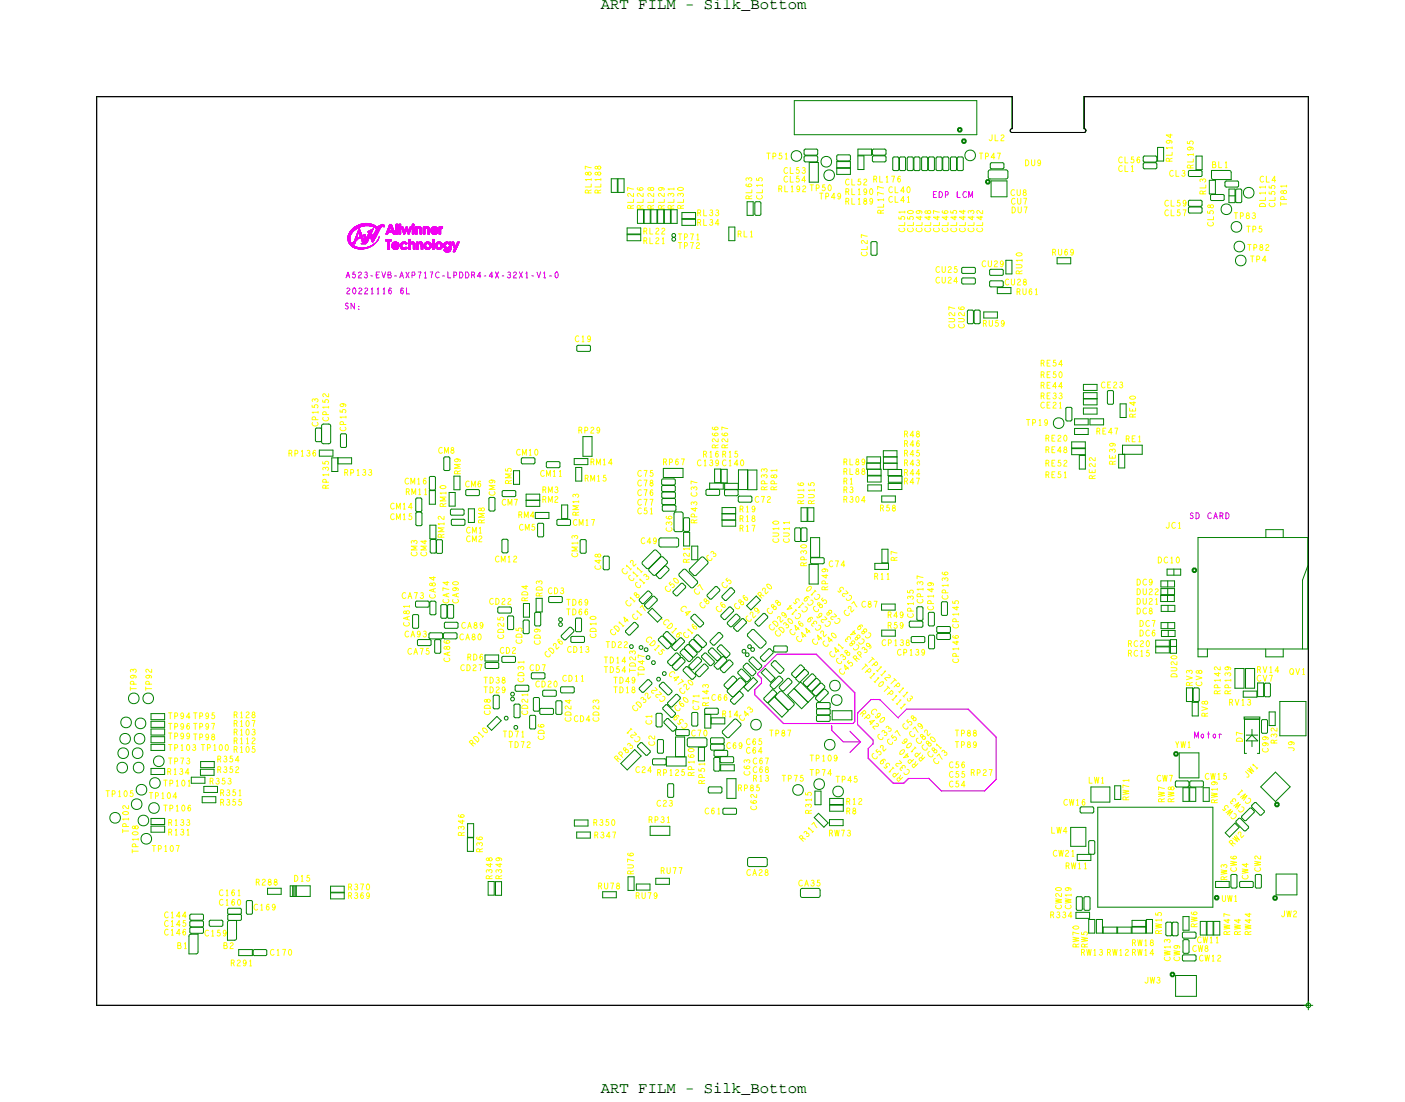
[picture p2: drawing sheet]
<svg xmlns="http://www.w3.org/2000/svg" width="186mm" height="146mm" viewBox="0 0 186 146" stroke-linecap="round" stroke-linejoin="round" font-family="sans-serif">
<defs><g id="words">
<g font-size="2.1">
<text x="79.3" y="1.2">ART FILM - Silk_Bottom</text>
<text x="79.3" y="144.3">ART FILM - Silk_Bottom</text>
</g>
<g font-size="1.3" fill="#ff0">
<text x="101.2" y="21">TP51</text>
<text x="103.5" y="22.9">CL53</text>
<text x="129.2" y="21">TP47</text>
<text x="130.5" y="18.6">JL2</text>
<text x="135.3" y="21.9">DU9</text>
<text x="147.7" y="22.7">CL1</text>
<text x="147.7" y="21.5">CL56</text>
<text x="154.4" y="23.3">CL3</text>
<text x="154.8" y="21.4" transform="rotate(-90 154.8 21.4)">RL194</text>
<text x="157.6" y="22.3" transform="rotate(-90 157.6 22.3)">RL195</text>
<text x="160" y="22.1">BL1</text>
<text x="78.1" y="25.6" transform="rotate(-90 78.1 25.6)">RL187</text>
<text x="79.3" y="25.6" transform="rotate(-90 79.3 25.6)">RL188</text>
<text x="83.7" y="27.6" transform="rotate(-90 83.7 27.6)">RL27</text>
<text x="84.9" y="27.6" transform="rotate(-90 84.9 27.6)">RL26</text>
<text x="86.3" y="27.6" transform="rotate(-90 86.3 27.6)">RL28</text>
<text x="87.7" y="27.6" transform="rotate(-90 87.7 27.6)">RL29</text>
<text x="89" y="27.6" transform="rotate(-90 89 27.6)">RL31</text>
<text x="90.3" y="27.6" transform="rotate(-90 90.3 27.6)">RL30</text>
<text x="92" y="29.8">RL34</text>
<text x="92" y="28.5">RL33</text>
<text x="99.3" y="26.3" transform="rotate(-90 99.3 26.3)">RL63</text>
<text x="100.7" y="26.3" transform="rotate(-90 100.7 26.3)">CL15</text>
<text x="102.7" y="25.3">RL192 TP50</text>
<text x="103.5" y="24.1">CL54</text>
<text x="108.2" y="26.3">TP49</text>
<text x="111.6" y="24.4">CL52</text>
<text x="111.6" y="27">RL189</text>
<text x="111.6" y="25.7">RL190</text>
<text x="115.3" y="24.1">RL176</text>
<text x="116.7" y="28.2" transform="rotate(-90 116.7 28.2)">RL177</text>
<text x="117.3" y="25.4">CL40</text>
<text x="117.3" y="26.7">CL41</text>
<text x="133.4" y="25.8">CU8</text>
<text x="133.5" y="27">CU7</text>
<text x="133.6" y="28.1">DU7</text>
<text x="153.8" y="28.5">CL57</text>
<text x="153.8" y="27.2">CL59</text>
<text x="159.2" y="25.7" transform="rotate(-90 159.2 25.7)">RL3</text>
<text x="160.2" y="29.9" transform="rotate(-90 160.2 29.9)">CL58</text>
<text x="162.9" y="28.9">TP83</text>
<text x="166.3" y="24.1">CL4</text>
<text x="167.1" y="27.4" transform="rotate(-90 167.1 27.4)">DL11</text>
<text x="168.4" y="27.4" transform="rotate(-90 168.4 27.4)">CL55</text>
<text x="169.9" y="27.2" transform="rotate(-90 169.9 27.2)">TP81</text>
<text x="84.9" y="30.9">RL22</text>
<text x="84.9" y="32.2">RL21</text>
<text x="89.5" y="31.7">TP71</text>
<text x="89.5" y="32.8">TP72</text>
<text x="97.4" y="31.3">RL1</text>
<text x="114.5" y="33.8" transform="rotate(-90 114.5 33.8)">CL27</text>
<text x="119.5" y="30.7" transform="rotate(-90 119.5 30.7)">CL51</text>
<text x="120.6" y="30.7" transform="rotate(-90 120.6 30.7)">CL50</text>
<text x="121.8" y="30.7" transform="rotate(-90 121.8 30.7)">CL49</text>
<text x="122.9" y="30.7" transform="rotate(-90 122.9 30.7)">CL48</text>
<text x="123.5" y="36">CU25</text>
<text x="124" y="30.7" transform="rotate(-90 124 30.7)">CL47</text>
<text x="125.2" y="30.7" transform="rotate(-90 125.2 30.7)">CL46</text>
<text x="126.3" y="30.7" transform="rotate(-90 126.3 30.7)">CL45</text>
<text x="127.5" y="30.7" transform="rotate(-90 127.5 30.7)">CL44</text>
<text x="128.6" y="30.7" transform="rotate(-90 128.6 30.7)">CL43</text>
<text x="129.6" y="35.2">CU29</text>
<text x="129.8" y="30.7" transform="rotate(-90 129.8 30.7)">CL42</text>
<text x="138.9" y="33.7">RU69</text>
<text x="164.6" y="30.7">TP5</text>
<text x="164.7" y="33.1">TP82</text>
<text x="165.1" y="34.6">TP4</text>
<text x="123.5" y="37.4">CU24</text>
<text x="132.7" y="37.6">CU28</text>
<text x="134.2" y="38.9">RU61</text>
<text x="135" y="36.2" transform="rotate(-90 135 36.2)">RU10</text>
<text x="75.9" y="45.1">C19</text>
<text x="126.1" y="43.4" transform="rotate(-90 126.1 43.4)">CU27</text>
<text x="127.3" y="43.4" transform="rotate(-90 127.3 43.4)">CU26</text>
<text x="129.8" y="43.1">RU59</text>
<text x="137.4" y="53.9">CE21</text>
<text x="137.4" y="48.4">RE54</text>
<text x="137.4" y="49.9">RE50</text>
<text x="137.4" y="51.3">RE44</text>
<text x="137.4" y="52.7">RE33</text>
<text x="145.4" y="51.2">CE23</text>
<text x="42" y="56.3" transform="rotate(-90 42 56.3)">CP153</text>
<text x="43.4" y="55.6" transform="rotate(-90 43.4 55.6)">CP152</text>
<text x="45.7" y="56.9" transform="rotate(-90 45.7 56.9)">CP159</text>
<text x="57.9" y="59.9">CM8</text>
<text x="76.3" y="57.2">RP29</text>
<text x="94.8" y="59.2" transform="rotate(-90 94.8 59.2)">R266</text>
<text x="96.1" y="59.2" transform="rotate(-90 96.1 59.2)">R267</text>
<text x="119.3" y="57.7">R48</text>
<text x="119.3" y="59">R46</text>
<text x="135.5" y="56.2">TP19</text>
<text x="138" y="59.8">RE48</text>
<text x="138" y="58.3">RE20</text>
<text x="144.7" y="57.3">RE47</text>
<text x="148.6" y="58.3">RE1</text>
<text x="149.9" y="55.2" transform="rotate(-90 149.9 55.2)">RE40</text>
<text x="38.1" y="60.2">RP136</text>
<text x="43.4" y="64.6" transform="rotate(-90 43.4 64.6)">RP135</text>
<text x="45.4" y="62.8">RP133</text>
<text x="53.4" y="63.9">CM16</text>
<text x="53.6" y="65.3">RM11</text>
<text x="60.8" y="62.7" transform="rotate(-90 60.8 62.7)">RM9</text>
<text x="61.4" y="64.3">CM6</text>
<text x="65.4" y="65.5" transform="rotate(-90 65.4 65.5)">CM9</text>
<text x="67.5" y="63.9" transform="rotate(-90 67.5 63.9)">RM5</text>
<text x="68.2" y="60.1">CM10</text>
<text x="71.3" y="62.9">CM11</text>
<text x="71.6" y="65.1">RM3</text>
<text x="77.2" y="63.5">RM15</text>
<text x="77.9" y="61.4">RM14</text>
<text x="84.2" y="64.2">C78</text>
<text x="84.2" y="62.9">C75</text>
<text x="84.2" y="65.5">C76</text>
<text x="87.5" y="61.4">RP67</text>
<text x="92" y="61.5">C139 C140</text>
<text x="92.8" y="60.4">R16 R15</text>
<text x="101.3" y="64.8" transform="rotate(-90 101.3 64.8)">RP33</text>
<text x="102.6" y="64.8" transform="rotate(-90 102.6 64.8)">RP81</text>
<text x="111.3" y="63.9">R1</text>
<text x="111.3" y="65.1">R3</text>
<text x="111.3" y="61.4">RL89</text>
<text x="111.3" y="62.7">RL88</text>
<text x="119.3" y="61.5">R43</text>
<text x="119.3" y="60.2">R45</text>
<text x="119.3" y="62.8">R44</text>
<text x="119.3" y="63.9">R47</text>
<text x="138" y="61.6">RE52</text>
<text x="138" y="63.1">RE51</text>
<text x="144.6" y="63.3" transform="rotate(-90 144.6 63.3)">RE22</text>
<text x="147.3" y="61.4" transform="rotate(-90 147.3 61.4)">RE39</text>
<text x="51.5" y="67.2">CM14</text>
<text x="51.5" y="68.6">CM15</text>
<text x="58.6" y="71" transform="rotate(-90 58.6 71)">RM12</text>
<text x="58.9" y="67" transform="rotate(-90 58.9 67)">RM10</text>
<text x="61.6" y="70.4">CM1</text>
<text x="61.6" y="71.5">CM2</text>
<text x="64" y="69.1" transform="rotate(-90 64 69.1)">RM8</text>
<text x="66.3" y="66.7">CM7</text>
<text x="68.4" y="68.4">RM4</text>
<text x="68.5" y="70">CM5</text>
<text x="71.6" y="66.3">RM2</text>
<text x="75.7" y="69.4">CM17</text>
<text x="76.4" y="68.1" transform="rotate(-90 76.4 68.1)">RM13</text>
<text x="84.2" y="66.7">C77</text>
<text x="84.2" y="67.9">C51</text>
<text x="84.6" y="71.8">C49</text>
<text x="88.7" y="70.2" transform="rotate(-90 88.7 70.2)">C36</text>
<text x="92" y="69.1" transform="rotate(-90 92 69.1)">RP43 C37</text>
<text x="97.6" y="68.9">R18</text>
<text x="97.6" y="67.6">R19</text>
<text x="97.6" y="70.2">R17</text>
<text x="99.7" y="66.3">C72</text>
<text x="102.8" y="71.7" transform="rotate(-90 102.8 71.7)">CU10</text>
<text x="104.2" y="71.7" transform="rotate(-90 104.2 71.7)">CU11</text>
<text x="106.1" y="66.6" transform="rotate(-90 106.1 66.6)">RU16</text>
<text x="107.5" y="66.6" transform="rotate(-90 107.5 66.6)">RU15</text>
<text x="111.3" y="66.3">R304</text>
<text x="116.2" y="67.5">R58</text>
<text x="153.9" y="69.8">JC1</text>
<text x="55.1" y="73.5" transform="rotate(-90 55.1 73.5)">CM3</text>
<text x="56.3" y="73.5" transform="rotate(-90 56.3 73.5)">CM4</text>
<text x="65.4" y="74.2">CM12</text>
<text x="76.3" y="73.6" transform="rotate(-90 76.3 73.6)">CM13</text>
<text x="79.3" y="75.2" transform="rotate(-90 79.3 75.2)">C48</text>
<text x="82.5" y="76" transform="rotate(-45 82.5 76)">C12</text>
<text x="83.4" y="76.8" transform="rotate(-45 83.4 76.8)">C11</text>
<text x="84.3" y="77.8" transform="rotate(-45 84.3 77.8)">C13</text>
<text x="91" y="74.3" transform="rotate(-90 91 74.3)">R21</text>
<text x="93.7" y="74.2" transform="rotate(-45 93.7 74.2)">C3</text>
<text x="95.7" y="77.8" transform="rotate(-45 95.7 77.8)">C5</text>
<text x="106.5" y="74.8" transform="rotate(-90 106.5 74.8)">RP30</text>
<text x="109.3" y="78" transform="rotate(-90 109.3 78)">RP49</text>
<text x="109.4" y="74.9">C74</text>
<text x="115.4" y="76.5">R11</text>
<text x="118.5" y="74.1" transform="rotate(-90 118.5 74.1)">R7</text>
<text x="150.1" y="77.3">DC9</text>
<text x="152.9" y="74.3">DC10</text>
<text x="53" y="79">CA73</text>
<text x="54.1" y="82.7" transform="rotate(-90 54.1 82.7)">CA81</text>
<text x="57.5" y="79" transform="rotate(-90 57.5 79)">CA84</text>
<text x="59.3" y="79.7" transform="rotate(-90 59.3 79.7)">CA74</text>
<text x="60.5" y="79.7" transform="rotate(-90 60.5 79.7)">CA90</text>
<text x="60.9" y="83">CA89</text>
<text x="64.6" y="79.8">CD22</text>
<text x="69.7" y="79.4" transform="rotate(-90 69.7 79.4)">RD4</text>
<text x="71.6" y="78.8" transform="rotate(-90 71.6 78.8)">RD3</text>
<text x="72.4" y="78.4">CD3</text>
<text x="74.8" y="81.2">TD66</text>
<text x="74.8" y="79.9">TD69</text>
<text x="81" y="84" transform="rotate(-45 81 84)">CD14</text>
<text x="83" y="80.2" transform="rotate(-45 83 80.2)">C18</text>
<text x="83.9" y="82" transform="rotate(-45 83.9 82)">C17</text>
<text x="87.5" y="82.2" transform="rotate(45 87.5 82.2)">CD16</text>
<text x="88.2" y="78.3" transform="rotate(-45 88.2 78.3)">C50</text>
<text x="89.8" y="80.4" transform="rotate(45 89.8 80.4)">C4</text>
<text x="92.1" y="78.6" transform="rotate(-45 92.1 78.6)">C7</text>
<text x="92.8" y="80.4" transform="rotate(-45 92.8 80.4)">C8</text>
<text x="95" y="80.9" transform="rotate(-45 95 80.9)">C6</text>
<text x="97.4" y="80.6" transform="rotate(-45 97.4 80.6)">C86</text>
<text x="98.9" y="82.2" transform="rotate(-45 98.9 82.2)">C29</text>
<text x="100.5" y="79.1" transform="rotate(-45 100.5 79.1)">R20</text>
<text x="101.7" y="81.2" transform="rotate(-45 101.7 81.2)">C88</text>
<text x="104.7" y="84" transform="rotate(-45 104.7 84)">C46</text>
<text x="105.9" y="81.3" transform="rotate(-135 105.9 81.3)">C14</text>
<text x="106.8" y="80.4" transform="rotate(-135 106.8 80.4)">C15</text>
<text x="107.5" y="79.6" transform="rotate(-135 107.5 79.6)">C9</text>
<text x="107.8" y="80.9" transform="rotate(-45 107.8 80.9)">C85</text>
<text x="108.4" y="78.8" transform="rotate(-135 108.4 78.8)">C10</text>
<text x="108.5" y="82.9" transform="rotate(-135 108.5 82.9)">C39</text>
<text x="111.1" y="82" transform="rotate(-135 111.1 82)">C28</text>
<text x="111.8" y="81.5" transform="rotate(-45 111.8 81.5)">C27</text>
<text x="112.6" y="78.9" transform="rotate(-135 112.6 78.9)">C25</text>
<text x="113.8" y="80.2">C87</text>
<text x="115.2" y="83.9" transform="rotate(-135 115.2 83.9)">C89</text>
<text x="117.2" y="81.6">R49</text>
<text x="117.2" y="83">R59</text>
<text x="120.6" y="81.6" transform="rotate(-90 120.6 81.6)">CP135</text>
<text x="121.9" y="79.7" transform="rotate(-90 121.9 79.7)">CP137</text>
<text x="123.3" y="80.6" transform="rotate(-90 123.3 80.6)">CP149</text>
<text x="125.2" y="79.2" transform="rotate(-90 125.2 79.2)">CP136</text>
<text x="150.1" y="78.5">DU22</text>
<text x="150.1" y="79.8">DU21</text>
<text x="150.1" y="81.1">DC8</text>
<text x="150.5" y="82.7">DC7</text>
<text x="150.5" y="84">DC6</text>
<text x="53.4" y="84.1">CA93</text>
<text x="53.8" y="86.4">CA75</text>
<text x="59.4" y="87.4" transform="rotate(-90 59.4 87.4)">CA86</text>
<text x="60.7" y="84.5">CA80</text>
<text x="60.8" y="88.6">CD27</text>
<text x="61.7" y="87.2">RD6</text>
<text x="66" y="86.3">CD2</text>
<text x="66.5" y="84.4" transform="rotate(-90 66.5 84.4)">CD25</text>
<text x="68.9" y="85" transform="rotate(-90 68.9 85)">CD5</text>
<text x="69.9" y="88.6">CD7</text>
<text x="71.3" y="85.1" transform="rotate(-90 71.3 85.1)">CD9</text>
<text x="72.4" y="86.9" transform="rotate(-45 72.4 86.9)">CD26</text>
<text x="74.3" y="90">CD11</text>
<text x="74.9" y="86.2">CD13</text>
<text x="78.7" y="84.2" transform="rotate(-90 78.7 84.2)">CD10</text>
<text x="79.7" y="88.8">TD54</text>
<text x="79.7" y="87.6">TD14</text>
<text x="80" y="85.5">TD22</text>
<text x="83.9" y="88.8" transform="rotate(-90 83.9 88.8)">TD23</text>
<text x="85.1" y="89.3" transform="rotate(-90 85.1 89.3)">TD47</text>
<text x="85.2" y="84.5" transform="rotate(45 85.2 84.5)">CD15</text>
<text x="88.2" y="89.1" transform="rotate(45 88.2 89.1)">C47</text>
<text x="90.6" y="84.4" transform="rotate(-45 90.6 84.4)">C16</text>
<text x="102.8" y="84.2" transform="rotate(-45 102.8 84.2)">CD30</text>
<text x="107.7" y="85.3" transform="rotate(-45 107.7 85.3)">C42</text>
<text x="109.1" y="85.5" transform="rotate(-45 109.1 85.5)">C40</text>
<text x="109.9" y="86.9" transform="rotate(-45 109.9 86.9)">C41</text>
<text x="110.8" y="87.8" transform="rotate(-45 110.8 87.8)">C38</text>
<text x="111.2" y="89.2" transform="rotate(-45 111.2 89.2)">C45 RP39</text>
<text x="113.6" y="85.5" transform="rotate(-135 113.6 85.5)">C83</text>
<text x="114.3" y="84.7" transform="rotate(-135 114.3 84.7)">C84</text>
<text x="114.5" y="87.3" transform="rotate(45 114.5 87.3)">TP112TP113</text>
<text x="116.4" y="85.3">CP138</text>
<text x="118.5" y="86.5">CP139</text>
<text x="126.6" y="87.6" transform="rotate(-90 126.6 87.6)">CP146 CP145</text>
<text x="148.9" y="86.7">RC15</text>
<text x="148.9" y="85.4">RC20</text>
<text x="155.4" y="89.5" transform="rotate(-90 155.4 89.5)">DU20</text>
<text x="166" y="90">CV7</text>
<text x="166" y="88.8">RV14</text>
<text x="170.3" y="89.1">QV1</text>
<text x="18" y="91.2" transform="rotate(-90 18 91.2)">TP93</text>
<text x="20" y="91.2" transform="rotate(-90 20 91.2)">TP92</text>
<text x="22.2" y="94.9">TP94 TP95</text>
<text x="30.8" y="94.8">R128</text>
<text x="30.8" y="95.9">R107</text>
<text x="63.8" y="90.2">TD38</text>
<text x="63.8" y="91.5">TD29</text>
<text x="64.7" y="94.4" transform="rotate(-90 64.7 94.4)">CD8</text>
<text x="69.2" y="90.1" transform="rotate(-90 69.2 90.1)">CD31</text>
<text x="69.7" y="94.4" transform="rotate(-90 69.7 94.4)">CD21</text>
<text x="70.7" y="90.7">CD20</text>
<text x="75.4" y="95.3" transform="rotate(-90 75.4 95.3)">CD24</text>
<text x="75.8" y="95.3">CD4</text>
<text x="79.1" y="95.3" transform="rotate(-90 79.1 95.3)">CD23</text>
<text x="81" y="90.2">TD49</text>
<text x="81" y="91.5">TD18</text>
<text x="83.9" y="94" transform="rotate(-45 83.9 94)">CD32</text>
<text x="86.1" y="95.7" transform="rotate(-90 86.1 95.7)">C1</text>
<text x="88" y="92.3" transform="rotate(-135 88 92.3)">C22</text>
<text x="89.5" y="94" transform="rotate(-45 89.5 94)">C60</text>
<text x="90.1" y="91.7" transform="rotate(-45 90.1 91.7)">C20</text>
<text x="90.9" y="95.8" transform="rotate(-135 90.9 95.8)">C59</text>
<text x="92.3" y="93.8" transform="rotate(-90 92.3 93.8)">C71</text>
<text x="93.6" y="93.3" transform="rotate(-90 93.6 93.3)">R143</text>
<text x="93.9" y="92.5">C66</text>
<text x="95.3" y="94.7">R14</text>
<text x="98" y="95.3" transform="rotate(-45 98 95.3)">C43</text>
<text x="113.5" y="94.3" transform="rotate(45 113.5 94.3)">RP42</text>
<text x="114.9" y="94" transform="rotate(45 114.9 94)">C90</text>
<text x="157.4" y="90.6" transform="rotate(-90 157.4 90.6)">RV3</text>
<text x="158.7" y="90.6" transform="rotate(-90 158.7 90.6)">CV8</text>
<text x="159.5" y="94.7" transform="rotate(-90 159.5 94.7)">RV8</text>
<text x="161.1" y="91.7" transform="rotate(-90 161.1 91.7)">RP142</text>
<text x="162.3" y="93.1">RV13</text>
<text x="162.5" y="91.7" transform="rotate(-90 162.5 91.7)">RP139</text>
<text x="22.2" y="97.6">TP99 TP98</text>
<text x="22.2" y="96.3">TP96 TP97</text>
<text x="22.2" y="100.9">TP73</text>
<text x="22.2" y="99.1">TP103 TP100 R105</text>
<text x="28.7" y="100.6">R354</text>
<text x="30.8" y="98.2">R112</text>
<text x="30.8" y="97.1">R103</text>
<text x="62.4" y="98.6" transform="rotate(-45 62.4 98.6)">RD10</text>
<text x="66.4" y="97.3">TD71</text>
<text x="67.1" y="98.7">TD72</text>
<text x="71.8" y="97.7" transform="rotate(-90 71.8 97.7)">CD6</text>
<text x="81.6" y="100.7" transform="rotate(-45 81.6 100.7)">RP83</text>
<text x="84.7" y="97.6" transform="rotate(-135 84.7 97.6)">C21</text>
<text x="86.4" y="98.5" transform="rotate(-90 86.4 98.5)">C2</text>
<text x="91.3" y="97.2">C70</text>
<text x="95.9" y="98.9">C69</text>
<text x="98.5" y="98.3">C65</text>
<text x="98.5" y="99.5">C64</text>
<text x="99.4" y="100.9">C67</text>
<text x="101.6" y="97.2">TP87</text>
<text x="106.9" y="100.5">TP109</text>
<text x="115.5" y="100.4" transform="rotate(-45 115.5 100.4)">C52 C57 C58</text>
<text x="116.3" y="97.8" transform="rotate(-45 116.3 97.8)">C33</text>
<text x="120.2" y="101.9" transform="rotate(-135 120.2 101.9)">C32</text>
<text x="120.5" y="97.5" transform="rotate(-45 120.5 97.5)">C79</text>
<text x="121.3" y="100.9" transform="rotate(-135 121.3 100.9)">RP40</text>
<text x="121.4" y="98.3" transform="rotate(-45 121.4 98.3)">C82</text>
<text x="122.1" y="99.2" transform="rotate(-45 122.1 99.2)">C80</text>
<text x="122.2" y="100" transform="rotate(-135 122.2 100)">RP106</text>
<text x="122.9" y="100.1" transform="rotate(-45 122.9 100.1)">C81</text>
<text x="123.7" y="101" transform="rotate(-45 123.7 101)">C73</text>
<text x="125.3" y="101.4">C56</text>
<text x="126.1" y="97.2">TP88</text>
<text x="126.1" y="98.7">TP89</text>
<text x="155.2" y="98.7">YW1</text>
<text x="164" y="98" transform="rotate(-90 164 98)">D7</text>
<text x="167.5" y="99.4" transform="rotate(-90 167.5 99.4)">C99</text>
<text x="168.6" y="98.2" transform="rotate(-90 168.6 98.2)">R32</text>
<text x="170.9" y="99.2" transform="rotate(-90 170.9 99.2)">J9</text>
<text x="13.9" y="105.2">TP105</text>
<text x="19.6" y="105.5">TP104</text>
<text x="21.6" y="103.8">TP101</text>
<text x="21.6" y="107.1">TP106</text>
<text x="22.1" y="102.3">R134</text>
<text x="27.6" y="103.6">R353</text>
<text x="28.7" y="102">R352</text>
<text x="29" y="105.1">R351</text>
<text x="29" y="106.3">R355</text>
<text x="83.9" y="102">C24</text>
<text x="86.7" y="106.5">C23</text>
<text x="86.7" y="102.4">RP125</text>
<text x="91.7" y="102.5" transform="rotate(-90 91.7 102.5)">RP160</text>
<text x="93.1" y="103.6" transform="rotate(-90 93.1 103.6)">RP51</text>
<text x="93.1" y="107.5">C61</text>
<text x="97.4" y="104.4">RP85</text>
<text x="99" y="102.4" transform="rotate(-90 99 102.4)">C63</text>
<text x="99.4" y="102">C68</text>
<text x="99.4" y="103.2">R13</text>
<text x="99.9" y="107" transform="rotate(-90 99.9 107)">C62</text>
<text x="103.2" y="103.2">TP75</text>
<text x="106.9" y="102.4">TP74</text>
<text x="107.1" y="107.5" transform="rotate(-90 107.1 107.5)">R315</text>
<text x="110.3" y="103.3">TP45</text>
<text x="111.7" y="107.5">R8</text>
<text x="111.7" y="106.2">R12</text>
<text x="119.3" y="102.7" transform="rotate(-135 119.3 102.7)">RP159</text>
<text x="125.3" y="103.9">C54</text>
<text x="125.3" y="102.7">C55 RP27</text>
<text x="140.4" y="106.3">CW16</text>
<text x="143.7" y="103.4">LW1</text>
<text x="149.1" y="105.7" transform="rotate(-90 149.1 105.7)">RW71</text>
<text x="152.7" y="103.2">CW7</text>
<text x="153.8" y="106" transform="rotate(-90 153.8 106)">RW7</text>
<text x="155" y="106" transform="rotate(-90 155 106)">RW8</text>
<text x="159.1" y="102.9">CW15</text>
<text x="160.7" y="106.1" transform="rotate(-90 160.7 106.1)">RW19</text>
<text x="163.4" y="107.7" transform="rotate(-135 163.4 107.7)">CW5</text>
<text x="164.4" y="106.9" transform="rotate(-135 164.4 106.9)">CW3</text>
<text x="164.7" y="102.8" transform="rotate(-45 164.7 102.8)">JW1</text>
<text x="165.3" y="105.7" transform="rotate(-135 165.3 105.7)">CW1</text>
<text x="17" y="110" transform="rotate(-90 17 110)">TP102</text>
<text x="18.2" y="112.7" transform="rotate(-90 18.2 112.7)">TP108</text>
<text x="20" y="112.4">TP107</text>
<text x="22.2" y="109">R133</text>
<text x="22.2" y="110.3">R131</text>
<text x="61.3" y="110.4" transform="rotate(-90 61.3 110.4)">R346</text>
<text x="63.7" y="112.6" transform="rotate(-90 63.7 112.6)">R36</text>
<text x="78.3" y="109">R350</text>
<text x="78.4" y="110.7">R347</text>
<text x="85.6" y="108.6">RP31</text>
<text x="106" y="111.2" transform="rotate(-45 106 111.2)">R317</text>
<text x="109.4" y="110.4">RW73</text>
<text x="138.8" y="110">LW4</text>
<text x="139" y="113.1">CW21</text>
<text x="162.8" y="111.8" transform="rotate(-45 162.8 111.8)">RW2</text>
<text x="28.9" y="118.3">C161</text>
<text x="28.9" y="119.6">C160</text>
<text x="33.7" y="116.9">R288</text>
<text x="38.8" y="116.4">D15</text>
<text x="45.9" y="117.5">R370</text>
<text x="45.9" y="118.7">R369</text>
<text x="65" y="116.1" transform="rotate(-90 65 116.1)">R348</text>
<text x="66.3" y="116.1" transform="rotate(-90 66.3 116.1)">R349</text>
<text x="79" y="117.4">RU78</text>
<text x="83.7" y="115.5" transform="rotate(-90 83.7 115.5)">RU76</text>
<text x="83.9" y="118.7">RU79</text>
<text x="87.2" y="115.4">RU77</text>
<text x="98.6" y="115.6">CA28</text>
<text x="105.4" y="117">CA35</text>
<text x="140.7" y="114.7">RW11</text>
<text x="161.3" y="119">UW1</text>
<text x="162" y="116.3" transform="rotate(-90 162 116.3)">RW3</text>
<text x="163.3" y="115.1" transform="rotate(-90 163.3 115.1)">CW6</text>
<text x="164.8" y="116.1" transform="rotate(-90 164.8 116.1)">CW4</text>
<text x="166.5" y="115.1" transform="rotate(-90 166.5 115.1)">CW2</text>
<text x="21.7" y="122.3">C145</text>
<text x="21.7" y="121.2">C144</text>
<text x="21.7" y="123.5">C146</text>
<text x="23.4" y="125.3">B1</text>
<text x="27" y="123.6">C159</text>
<text x="29.5" y="125.3">B2</text>
<text x="33.5" y="120.2">C169</text>
<text x="138.6" y="121.2">R334</text>
<text x="140.2" y="120.1" transform="rotate(-90 140.2 120.1)">CW20</text>
<text x="141.4" y="120.1" transform="rotate(-90 141.4 120.1)">CW19</text>
<text x="142.5" y="125.1" transform="rotate(-90 142.5 125.1)">RW70</text>
<text x="143.6" y="125.1" transform="rotate(-90 143.6 125.1)">RW5</text>
<text x="149.4" y="124.9">RW18</text>
<text x="153.4" y="123.4" transform="rotate(-90 153.4 123.4)">RW15</text>
<text x="157.4" y="125.7">CW8</text>
<text x="158.1" y="122.5" transform="rotate(-90 158.1 122.5)">RW6</text>
<text x="158.1" y="124.5">CW11</text>
<text x="162.4" y="123.5" transform="rotate(-90 162.4 123.5)">RW47</text>
<text x="163.8" y="123.5" transform="rotate(-90 163.8 123.5)">RW4</text>
<text x="165.2" y="123.5" transform="rotate(-90 165.2 123.5)">RW44</text>
<text x="169.1" y="121.1">JW2</text>
<text x="30.4" y="127.6">R291</text>
<text x="35.6" y="126.2">C170</text>
<text x="142.7" y="126.2">RW13 RW12 RW14</text>
<text x="151.1" y="129.8">JW3</text>
<text x="154.5" y="126.9" transform="rotate(-90 154.5 126.9)">CW13</text>
<text x="155.8" y="126.9" transform="rotate(-90 155.8 126.9)">CW9</text>
<text x="158.3" y="126.9">CW12</text>
</g>
<g font-size="1.3" fill="#f200f2">
<text x="123.2" y="26.1">EDP LCM</text>
<text x="45.5" y="40.8">SN:</text>
<text x="45.7" y="36.7">A523-EVB-AXP717C-LPDDR4-4X-32X1-V1-0</text>
<text x="45.7" y="38.8">20221116 6L</text>
<text x="157.1" y="68.5">SD CARD</text>
<text x="157.7" y="97.5">Motor</text>
</g>
</g></defs>
<!-- layer: Board Outline -->
<g fill="none" stroke="#f200f2" stroke-width=".13">
<path d="M45.9 31.7h.1M45.9 31.6h.1M45.9 31.5h.1M45.9 31.4h.1M45.9 31.3h.1M46 31.8h.1M46 31.7h.1M46 31.6h.1M46 31.5h.1M46 31.4h.1M46 31.3h.1M46 31.2h.1"/>
<path d="M46 31.9h.1M46 31.1h.1M46 32h.1M46 31h.1M46 30.9h.1M46.1 32.1h.1M46.1 32h.1M46.1 31.9h.1M46.1 31.8h.1M46.1 31.7h.1M46.1 31.6h.1M46.1 31.5h.1"/>
<path d="M46.1 31.4h.1M46.1 31.3h.1M46.1 31.2h.1M46.1 31.1h.1M46.1 31h.1M46.1 30.9h.1M46.1 30.8h.1M46.1 32.2h.1M46.1 30.7h.1M46.2 32.2h.1M46.2 32.1h.1M46.2 32h.1"/>
<path d="M46.2 31.9h.1M46.2 31.8h.1M46.2 31.7h.1M46.2 31.6h.1M46.2 31.5h.1M46.2 31.4h.1M46.2 31.3h.1M46.2 31.2h.1M46.2 31.1h.1M46.2 31h.1M46.2 30.9h.1M46.2 30.8h.1"/>
<path d="M46.2 30.7h.1M46.2 32.3h.1M46.2 30.6h.1M46.3 32.3h.1M46.3 32.2h.1M46.3 32.1h.1M46.3 32h.1M46.3 31.9h.1M46.3 31.1h.1M46.3 31h.1M46.3 30.9h.1M46.3 30.8h.1"/>
<path d="M46.3 30.7h.1M46.3 30.6h.1M46.3 30.5h.1M46.3 32.4h.1M46.3 30.4h.1M46.4 32.4h.1M46.4 32.3h.1M46.4 32.2h.1M46.4 32.1h.1M46.4 30.9h.1M46.4 30.8h.1M46.4 30.7h.1"/>
<path d="M46.4 30.6h.1M46.4 30.5h.1M46.4 30.4h.1M46.4 32.5h.1M46.4 30.3h.1M46.5 32.6h.1M46.5 32.5h.1M46.5 32.4h.1M46.5 32.3h.1M46.5 30.8h.1M46.5 30.7h.1M46.5 30.6h.1"/>
<path d="M46.5 30.5h.1M46.5 30.4h.1M46.5 30.3h.1M46.5 32.2h.1M46.5 32.1h.1M46.5 30.2h.1M46.6 32.6h.1M46.6 32.5h.1M46.6 32.4h.1M46.6 32.2h.1M46.6 32.1h.1M46.6 30.6h.1"/>
<path d="M46.6 30.5h.1M46.6 30.4h.1M46.6 30.3h.1M46.6 30.2h.1M46.6 32h.1M46.6 30.1h.1M46.6 32.7h.1M46.7 32.6h.1M46.7 32.5h.1M46.7 32.4h.1M46.7 32.2h.1M46.7 32.1h.1"/>
<path d="M46.7 32h.1M46.7 30.5h.1M46.7 30.4h.1M46.7 30.3h.1M46.7 30.2h.1M46.7 30.1h.1M46.7 32.7h.1M46.7 31.9h.1M46.8 32.6h.1M46.8 32.5h.1M46.8 32.2h.1M46.8 32.1h.1"/>
<path d="M46.8 32h.1M46.8 31.9h.1M46.8 30.4h.1M46.8 30.3h.1M46.8 30.2h.1M46.8 30.1h.1M46.8 30h.1M46.8 32.7h.1M46.8 31.8h.1M46.8 31.7h.1M46.8 32.8h.1M46.9 32.6h.1"/>
<path d="M46.9 32.2h.1M46.9 32h.1M46.9 31.9h.1M46.9 31.8h.1M46.9 31.7h.1M46.9 31.6h.1M46.9 30.3h.1M46.9 30.2h.1M46.9 30.1h.1M46.9 30h.1M46.9 32.8h.1M46.9 32.7h.1"/>
<path d="M46.9 31.5h.1M46.9 29.9h.1M46.9 31.4h.1M47 32.6h.1M47 31.8h.1M47 31.7h.1M47 31.6h.1M47 31.5h.1M47 31.4h.1M47 32.8h.1M47 32.7h.1M47 30.3h.1"/>
<path d="M47 30.2h.1M47 30.1h.1M47 30h.1M47 29.9h.1M47 31.3h.1M47 31.2h.1M47.1 31.7h.1M47.1 31.6h.1M47.1 31.4h.1M47.1 31.3h.1M47.1 31.2h.1M47.1 31.1h.1"/>
<path d="M47.1 30.2h.1M47.1 30.1h.1M47.1 30h.1M47.1 29.9h.1M47.1 32.8h.1M47.1 32.7h.1M47.1 31h.1M47.1 31.5h.1M47.1 30.9h.1M47.1 29.8h.1M47.2 31.7h.1M47.2 31.6h.1"/>
<path d="M47.2 31.5h.1M47.2 31.1h.1M47.2 31h.1M47.2 30.9h.1M47.2 30.2h.1M47.2 30.1h.1M47.2 30h.1M47.2 29.9h.1M47.2 29.8h.1M47.2 32.8h.1M47.2 32.7h.1M47.2 30.8h.1"/>
<path d="M47.2 30.7h.1M47.2 32.9h.1M47.3 31.6h.1M47.3 31.5h.1M47.3 30.8h.1M47.3 30.7h.1M47.3 30.6h.1M47.3 30.1h.1M47.3 30h.1M47.3 29.9h.1M47.3 29.8h.1M47.3 32.9h.1"/>
<path d="M47.3 32.8h.1M47.3 32.7h.1M47.3 31.4h.1M47.3 30.5h.1M47.3 30.4h.1M47.3 29.7h.1M47.4 31.5h.1M47.4 31.4h.1M47.4 30.6h.1M47.4 30.5h.1M47.4 30.4h.1M47.4 30.3h.1"/>
<path d="M47.4 30.1h.1M47.4 30h.1M47.4 29.9h.1M47.4 29.8h.1M47.4 29.7h.1M47.4 32.9h.1M47.4 32.8h.1M47.4 32.7h.1M47.4 30.7h.1M47.4 30.8h.1M47.4 30.2h.1M47.4 31.3h.1"/>
<path d="M47.5 31.4h.1M47.5 31.3h.1M47.5 30.9h.1M47.5 30.8h.1M47.5 30.7h.1M47.5 30.6h.1M47.5 30.5h.1M47.5 30.4h.1M47.5 30.3h.1M47.5 30h.1M47.5 29.9h.1M47.5 29.8h.1"/>
<path d="M47.5 29.7h.1M47.5 32.9h.1M47.5 32.8h.1M47.5 31h.1M47.5 31.1h.1M47.6 31.3h.1M47.6 31.2h.1M47.6 31.1h.1M47.6 31h.1M47.6 30.9h.1M47.6 30.8h.1M47.6 30.7h.1"/>
<path d="M47.6 30.6h.1M47.6 30.5h.1M47.6 30h.1M47.6 29.9h.1M47.6 29.8h.1M47.6 29.7h.1M47.6 32.9h.1M47.6 32.8h.1M47.6 31.4h.1M47.6 29.6h.1M47.7 32.2h.1M47.7 31.4h.1"/>
<path d="M47.7 31.3h.1M47.7 31.2h.1M47.7 31.1h.1M47.7 31h.1M47.7 30.9h.1M47.7 30.8h.1M47.7 32.9h.1M47.7 32.8h.1M47.7 29.9h.1M47.7 29.8h.1M47.7 29.7h.1M47.7 29.6h.1"/>
<path d="M47.7 31.5h.1M47.7 31.6h.1M47.7 31.7h.1M47.8 32.2h.1M47.8 31.7h.1M47.8 31.6h.1M47.8 31.5h.1M47.8 31.4h.1M47.8 31.3h.1M47.8 31.2h.1M47.8 31.1h.1M47.8 29.9h.1"/>
<path d="M47.8 29.8h.1M47.8 29.7h.1M47.8 29.6h.1M47.8 32.9h.1M47.8 32.8h.1M47.8 31.8h.1M47.8 32.1h.1M47.8 31.9h.1M47.8 32h.1M47.9 32.2h.1M47.9 32.1h.1M47.9 32h.1"/>
<path d="M47.9 31.9h.1M47.9 31.8h.1M47.9 31.7h.1M47.9 31.6h.1M47.9 31.5h.1M47.9 31.4h.1M47.9 31.3h.1M47.9 31.2h.1M47.9 31.1h.1M47.9 29.9h.1M47.9 29.8h.1M47.9 29.7h.1"/>
<path d="M47.9 29.6h.1M47.9 32.9h.1M47.9 32.8h.1M48 32.2h.1M48 32.1h.1M48 32h.1M48 31.9h.1M48 31.8h.1M48 31.7h.1M48 31.6h.1M48 31.1h.1M48 29.9h.1"/>
<path d="M48 29.8h.1M48 29.7h.1M48 29.6h.1M48 32.9h.1M48 32.8h.1M48.1 32.2h.1M48.1 32.1h.1M48.1 32h.1M48.1 31.9h.1M48.1 31.2h.1M48.1 31.1h.1M48.1 31h.1"/>
<path d="M48.1 29.8h.1M48.1 29.7h.1M48.1 29.6h.1M48.1 32.9h.1M48.1 32.8h.1M48.1 31.3h.1M48.1 31.4h.1M48.1 31.5h.1M48.2 32.2h.1M48.2 32.1h.1M48.2 31.6h.1M48.2 31.5h.1"/>
<path d="M48.2 31.4h.1M48.2 31.3h.1M48.2 31.2h.1M48.2 31.1h.1M48.2 31h.1M48.2 29.8h.1M48.2 29.7h.1M48.2 29.6h.1M48.2 32.8h.1M48.2 31.7h.1M48.2 32.7h.1M48.2 29.5h.1"/>
<path d="M48.2 31.8h.1M48.3 32.2h.1M48.3 31.9h.1M48.3 31.8h.1M48.3 31.7h.1M48.3 31.6h.1M48.3 31.5h.1M48.3 31.4h.1M48.3 31.3h.1M48.3 29.8h.1M48.3 29.7h.1M48.3 29.6h.1"/>
<path d="M48.3 29.5h.1M48.3 32.8h.1M48.3 32.7h.1M48.3 32h.1M48.4 32.1h.1M48.4 32h.1M48.4 31.9h.1M48.4 31.8h.1M48.4 31.7h.1M48.4 31.6h.1M48.4 31.5h.1M48.4 29.8h.1"/>
<path d="M48.4 29.7h.1M48.4 29.6h.1M48.4 29.5h.1M48.4 32.8h.1M48.4 32.7h.1M48.4 31.4h.1M48.4 31.3h.1M48.5 32h.1M48.5 31.9h.1M48.5 31.8h.1M48.5 31.7h.1M48.5 31.6h.1"/>
<path d="M48.5 31.5h.1M48.5 31.4h.1M48.5 31.3h.1M48.5 29.8h.1M48.5 29.7h.1M48.5 29.6h.1M48.5 29.5h.1M48.5 32.8h.1M48.5 32.7h.1M48.5 31.2h.1M48.5 31.1h.1M48.5 30.6h.1"/>
<path d="M48.6 31.8h.1M48.6 31.7h.1M48.6 31.6h.1M48.6 31.5h.1M48.6 31.4h.1M48.6 31.3h.1M48.6 31.2h.1M48.6 31.1h.1M48.6 30.6h.1M48.6 29.8h.1M48.6 29.7h.1M48.6 29.6h.1"/>
<path d="M48.6 32.7h.1M48.6 31h.1M48.6 30.7h.1M48.6 32.6h.1M48.6 30.9h.1M48.7 31.6h.1M48.7 31.5h.1M48.7 31.4h.1M48.7 31.3h.1M48.7 31.2h.1M48.7 31.1h.1M48.7 31h.1"/>
<path d="M48.7 30.9h.1M48.7 30.7h.1M48.7 30.6h.1M48.7 30.5h.1M48.7 29.8h.1M48.7 29.7h.1M48.7 29.6h.1M48.7 32.7h.1M48.7 32.6h.1M48.7 30.8h.1M48.8 32.6h.1M48.8 31.4h.1"/>
<path d="M48.8 31.3h.1M48.8 31.2h.1M48.8 31.1h.1M48.8 31h.1M48.8 30.9h.1M48.8 30.8h.1M48.8 30.7h.1M48.8 30.6h.1M48.8 30.5h.1M48.8 29.8h.1M48.8 29.7h.1M48.8 29.6h.1"/>
<path d="M48.8 32.7h.1M48.9 32.6h.1M48.9 31.2h.1M48.9 31.1h.1M48.9 31h.1M48.9 30.9h.1M48.9 30.8h.1M48.9 30.7h.1M48.9 30.6h.1M48.9 30.5h.1M48.9 29.8h.1M48.9 29.7h.1"/>
<path d="M48.9 29.6h.1M48.9 30.4h.1M48.9 32.5h.1M48.9 31.3h.1M48.9 29.9h.1M49 32.6h.1M49 32.5h.1M49 31.4h.1M49 31.3h.1M49 31.2h.1M49 31.1h.1M49 30.9h.1"/>
<path d="M49 30.8h.1M49 30.7h.1M49 30.6h.1M49 30.5h.1M49 30.4h.1M49 29.9h.1M49 29.8h.1M49 29.7h.1M49 29.6h.1M49 31.5h.1M49 31h.1M49 31.6h.1"/>
<path d="M49.1 32.5h.1M49.1 32.4h.1M49.1 31.7h.1M49.1 31.6h.1M49.1 31.5h.1M49.1 31.4h.1M49.1 31.3h.1M49.1 31.2h.1M49.1 31.1h.1M49.1 31h.1M49.1 30.9h.1M49.1 30.7h.1"/>
<path d="M49.1 30.6h.1M49.1 30.5h.1M49.1 30.4h.1M49.1 29.9h.1M49.1 29.8h.1M49.1 29.7h.1M49.1 29.6h.1M49.1 31.8h.1M49.1 30.3h.1M49.1 31.9h.1M49.2 32.4h.1M49.2 31.9h.1"/>
<path d="M49.2 31.8h.1M49.2 31.7h.1M49.2 31.6h.1M49.2 31.5h.1M49.2 31.4h.1M49.2 31.3h.1M49.2 31.2h.1M49.2 30.5h.1M49.2 30.4h.1M49.2 30.3h.1M49.2 29.9h.1M49.2 29.8h.1"/>
<path d="M49.2 29.7h.1M49.2 32h.1M49.2 32.3h.1M49.3 32.4h.1M49.3 32.3h.1M49.3 31.9h.1M49.3 31.8h.1M49.3 31.7h.1M49.3 31.6h.1M49.3 31.5h.1M49.3 31.4h.1M49.3 31.3h.1"/>
<path d="M49.3 31.2h.1M49.3 31.1h.1M49.3 30.3h.1M49.3 29.9h.1M49.3 29.8h.1M49.3 29.7h.1M49.3 30.2h.1M49.3 30h.1M49.3 31h.1M49.4 32.3h.1M49.4 32.2h.1M49.4 31.8h.1"/>
<path d="M49.4 31.7h.1M49.4 31.6h.1M49.4 31.5h.1M49.4 31.4h.1M49.4 31.3h.1M49.4 31.2h.1M49.4 31.1h.1M49.4 31h.1M49.4 30.9h.1M49.4 30h.1M49.4 29.9h.1M49.4 29.8h.1"/>
<path d="M49.4 30.8h.1M49.5 32.2h.1M49.5 31.6h.1M49.5 31.5h.1M49.5 31.4h.1M49.5 31.3h.1M49.5 31.2h.1M49.5 31.1h.1M49.5 31h.1M49.5 30.9h.1M49.5 30.8h.1M49.5 30.7h.1"/>
<path d="M49.5 30h.1M49.5 29.9h.1M49.5 29.8h.1M49.5 32.1h.1M49.5 30.6h.1M49.5 30.1h.1M49.6 32.1h.1M49.6 31.4h.1M49.6 31.3h.1M49.6 31.2h.1M49.6 31.1h.1M49.6 31h.1"/>
<path d="M49.6 30.9h.1M49.6 30.8h.1M49.6 30.7h.1M49.6 30.6h.1M49.6 30.1h.1M49.6 30h.1M49.6 29.9h.1M49.6 30.5h.1M49.6 32h.1M49.6 30.2h.1M49.6 30.4h.1M49.7 32h.1"/>
<path d="M49.7 31.2h.1M49.7 31.1h.1M49.7 31h.1M49.7 30.9h.1M49.7 30.8h.1M49.7 30.7h.1M49.7 30.6h.1M49.7 30.5h.1M49.7 30.4h.1M49.7 30.2h.1M49.7 30.1h.1M49.7 30h.1"/>
<path d="M49.7 30.3h.1M49.7 31.9h.1M49.8 31.9h.1M49.8 31h.1M49.8 30.9h.1M49.8 30.8h.1M49.8 30.7h.1M49.8 30.6h.1M49.8 30.5h.1M49.8 30.4h.1M49.8 30.3h.1M49.8 30.2h.1"/>
<path d="M49.8 30.1h.1M49.8 30h.1M49.8 31.8h.1M49.9 31.8h.1M49.9 31.7h.1M49.9 30.8h.1M49.9 30.7h.1M49.9 30.6h.1M49.9 30.5h.1M49.9 30.4h.1M49.9 30.3h.1M49.9 30.2h.1"/>
<path d="M49.9 30.1h.1M49.9 30h.1M49.9 29.9h.1M49.9 31.6h.1M50 31.6h.1M50 31.5h.1M50 30.6h.1M50 30.5h.1M50 30.4h.1M50 30.3h.1M50 30.2h.1M50 30.1h.1"/>
<path d="M50 30h.1M50 29.9h.1M50 31.4h.1M50 31.3h.1M50.1 31.3h.1M50.1 31.2h.1M50.1 30.4h.1M50.1 30.3h.1M50.1 30.2h.1M50.1 30.1h.1M50.1 30h.1M50.1 29.9h.1"/>
<path d="M50.1 29.8h.1M50.2 30.2h.1M50.2 30.1h.1M50.2 30h.1M50.2 29.9h.1M50.2 29.8h.1M50.3 30h.1M50.3 29.9h.1M50.3 29.8h.1M50.3 29.7h.1M50.4 29.9h.1M50.4 29.8h.1"/>
<path d="M50.4 29.7h.1M50.5 29.7h.1M50.5 29.6h.1M50.5 29.9h.1M50.5 29.8h.1M50.6 29.9h.1M50.6 29.8h.1M50.6 30h.1M50.6 29.7h.1M50.7 29.9h.1M50.7 29.7h.1M50.7 30h.1"/>
<path d="M50.7 29.8h.1M50.8 29.9h.1M50.8 29.8h.1M51 31.9h.1M51 31.8h.1M51 31.7h.1M51 30.9h.1M51 30.8h.1M51 30.7h.1M51.1 31.9h.1M51.1 31.8h.1M51.1 31.7h.1"/>
<path d="M51.1 30.9h.1M51.1 30.8h.1M51.1 30.7h.1M51.1 30.6h.1M51.1 30.5h.1M51.1 30.4h.1M51.2 31.9h.1M51.2 31.8h.1M51.2 31.7h.1M51.2 30.9h.1M51.2 30.8h.1M51.2 30.7h.1"/>
<path d="M51.2 30.6h.1M51.2 30.5h.1M51.2 30.4h.1M51.2 32.7h.1M51.2 32.6h.1M51.2 32.5h.1M51.2 32.4h.1M51.2 32.3h.1M51.2 32.2h.1M51.2 32.1h.1M51.2 32h.1M51.2 30.3h.1"/>
<path d="M51.2 32.9h.1M51.2 32.8h.1M51.2 30.2h.1M51.3 32.6h.1M51.3 32.5h.1M51.3 32.4h.1M51.3 32.3h.1M51.3 32.2h.1M51.3 32.1h.1M51.3 32h.1M51.3 31.9h.1M51.3 31.8h.1"/>
<path d="M51.3 31.7h.1M51.3 30.7h.1M51.3 30.6h.1M51.3 30.5h.1M51.3 30.4h.1M51.3 30.3h.1M51.3 30.2h.1M51.3 30.1h.1M51.3 32.9h.1M51.3 32.8h.1M51.3 32.7h.1M51.3 30h.1"/>
<path d="M51.3 29.9h.1M51.4 32.6h.1M51.4 32.5h.1M51.4 32.4h.1M51.4 32.3h.1M51.4 32.2h.1M51.4 32.1h.1M51.4 32h.1M51.4 31.9h.1M51.4 31.8h.1M51.4 31.7h.1M51.4 30.6h.1"/>
<path d="M51.4 30.5h.1M51.4 30.4h.1M51.4 30.3h.1M51.4 30.2h.1M51.4 30.1h.1M51.4 30h.1M51.4 29.9h.1M51.4 29.8h.1M51.4 32.9h.1M51.4 32.8h.1M51.4 32.7h.1M51.4 29.7h.1"/>
<path d="M51.5 31.9h.1M51.5 31.8h.1M51.5 31.7h.1M51.5 30.6h.1M51.5 30.5h.1M51.5 30.4h.1M51.5 30.2h.1M51.5 30.1h.1M51.5 30h.1M51.5 29.9h.1M51.5 29.8h.1M51.5 29.7h.1"/>
<path d="M51.6 31.9h.1M51.6 31.8h.1M51.6 31.7h.1M51.6 30.6h.1M51.6 30.5h.1M51.6 30.4h.1M51.6 30h.1M51.6 29.9h.1M51.6 29.8h.1M51.6 29.7h.1M51.6 30.1h.1M51.6 30.2h.1"/>
<path d="M51.7 30.6h.1M51.7 30.5h.1M51.7 30.4h.1M51.7 30.2h.1M51.7 30.1h.1M51.7 30h.1M51.7 29.9h.1M51.7 29.8h.1M51.7 29.7h.1M51.7 30.3h.1M51.7 32.6h.1M51.7 32.5h.1"/>
<path d="M51.7 32.4h.1M51.7 32.3h.1M51.7 32.2h.1M51.7 32.7h.1M51.8 32.6h.1M51.8 32.5h.1M51.8 32.4h.1M51.8 32.3h.1M51.8 32.2h.1M51.8 30.6h.1M51.8 30.5h.1M51.8 30.4h.1"/>
<path d="M51.8 30.3h.1M51.8 30.2h.1M51.8 30.1h.1M51.8 30h.1M51.8 29.9h.1M51.8 32.7h.1M51.8 32.8h.1M51.8 32.1h.1M51.8 30.7h.1M51.9 32.6h.1M51.9 32.5h.1M51.9 32.4h.1"/>
<path d="M51.9 32.3h.1M51.9 32.2h.1M51.9 32.1h.1M51.9 30.8h.1M51.9 30.7h.1M51.9 30.6h.1M51.9 30.5h.1M51.9 30.4h.1M51.9 30.3h.1M51.9 30.2h.1M51.9 32.8h.1M51.9 32.7h.1"/>
<path d="M51.9 32.9h.1M51.9 32h.1M51.9 30.9h.1M52 32.5h.1M52 32.4h.1M52 32.3h.1M52 32.2h.1M52 32.1h.1M52 32h.1M52 30.9h.1M52 30.8h.1M52 30.7h.1"/>
<path d="M52 30.6h.1M52 30.5h.1M52 30.4h.1M52 32.9h.1M52 32.8h.1M52 32.7h.1M52 32.6h.1M52.1 32.5h.1M52.1 32.4h.1M52.1 32.3h.1M52.1 32.2h.1M52.1 32.1h.1"/>
<path d="M52.1 32h.1M52.1 30.9h.1M52.1 30.8h.1M52.1 30.7h.1M52.1 30.6h.1M52.1 32.9h.1M52.1 32.8h.1M52.1 32.7h.1M52.2 32.5h.1M52.2 32.4h.1M52.2 32.3h.1M52.2 32.1h.1"/>
<path d="M52.2 32h.1M52.2 30.9h.1M52.2 32.9h.1M52.2 32.8h.1M52.3 32.5h.1M52.3 32.4h.1M52.3 32.3h.1M52.3 32.1h.1M52.3 32h.1M52.3 32.9h.1M52.3 32.8h.1M52.3 30.9h.1"/>
<path d="M52.3 30.8h.1M52.3 30.7h.1M52.3 30.6h.1M52.3 30.5h.1M52.3 30.4h.1M52.3 30.3h.1M52.3 30.2h.1M52.3 30.1h.1M52.3 30h.1M52.3 29.9h.1M52.3 29.8h.1M52.3 29.7h.1"/>
<path d="M52.3 29.6h.1M52.3 32.2h.1M52.4 32.5h.1M52.4 32.4h.1M52.4 32.3h.1M52.4 32.2h.1M52.4 32.1h.1M52.4 32h.1M52.4 30.9h.1M52.4 30.8h.1M52.4 30.7h.1M52.4 30.6h.1"/>
<path d="M52.4 30.5h.1M52.4 30.4h.1M52.4 30.3h.1M52.4 30.2h.1M52.4 30.1h.1M52.4 30h.1M52.4 29.9h.1M52.4 29.8h.1M52.4 29.7h.1M52.4 29.6h.1M52.4 32.9h.1M52.4 32.8h.1"/>
<path d="M52.4 32.7h.1M52.5 32.5h.1M52.5 32.4h.1M52.5 32.3h.1M52.5 32.2h.1M52.5 32.1h.1M52.5 32h.1M52.5 30.9h.1M52.5 30.8h.1M52.5 30.7h.1M52.5 30.6h.1M52.5 30.5h.1"/>
<path d="M52.5 30.4h.1M52.5 30.3h.1M52.5 30.2h.1M52.5 30.1h.1M52.5 30h.1M52.5 29.9h.1M52.5 29.8h.1M52.5 29.7h.1M52.5 29.6h.1M52.5 32.9h.1M52.5 32.8h.1M52.5 32.7h.1"/>
<path d="M52.6 32.5h.1M52.6 32.4h.1M52.6 32.3h.1M52.6 32.2h.1M52.6 32.1h.1M52.6 32.8h.1M52.6 32.7h.1M52.7 32.5h.1M52.7 32.4h.1M52.7 32.3h.1M52.7 30.9h.1M52.7 30.8h.1"/>
<path d="M52.7 30.7h.1M52.7 30.6h.1M52.7 30.5h.1M52.7 30.4h.1M52.7 30.3h.1M52.7 30.2h.1M52.7 30.1h.1M52.7 30h.1M52.7 29.9h.1M52.7 29.8h.1M52.7 29.7h.1M52.7 29.6h.1"/>
<path d="M52.8 30.9h.1M52.8 30.8h.1M52.8 30.7h.1M52.8 30.6h.1M52.8 30.5h.1M52.8 30.4h.1M52.8 30.3h.1M52.8 30.2h.1M52.8 30.1h.1M52.8 30h.1M52.8 29.9h.1M52.8 29.8h.1"/>
<path d="M52.8 29.7h.1M52.8 29.6h.1M52.8 32.6h.1M52.8 32.5h.1M52.8 32.4h.1M52.8 32.3h.1M52.9 32.6h.1M52.9 32.5h.1M52.9 32.4h.1M52.9 32.3h.1M52.9 32.2h.1M52.9 30.9h.1"/>
<path d="M52.9 30.8h.1M52.9 30.7h.1M52.9 30.6h.1M52.9 30.5h.1M52.9 30.4h.1M52.9 30.3h.1M52.9 30.2h.1M52.9 30.1h.1M52.9 30h.1M52.9 29.9h.1M52.9 29.8h.1M52.9 29.7h.1"/>
<path d="M52.9 29.6h.1M52.9 32.7h.1M52.9 32.8h.1M52.9 32.1h.1M53 32.6h.1M53 32.5h.1M53 32.4h.1M53 32.3h.1M53 32.2h.1M53 32.1h.1M53 32.8h.1M53 32.7h.1"/>
<path d="M53 30h.1M53 30.1h.1M53 32.9h.1M53 32h.1M53 30.2h.1M53.1 32.6h.1M53.1 32.3h.1M53.1 32.2h.1M53.1 32.1h.1M53.1 32h.1M53.1 30.3h.1M53.1 30.2h.1"/>
<path d="M53.1 30.1h.1M53.1 30h.1M53.1 32.9h.1M53.1 32.8h.1M53.1 32.7h.1M53.1 30.4h.1M53.1 30.5h.1M53.2 32.2h.1M53.2 32.1h.1M53.2 32h.1M53.2 30.5h.1M53.2 30.4h.1"/>
<path d="M53.2 30.3h.1M53.2 30.2h.1M53.2 30.1h.1M53.2 30h.1M53.2 32.9h.1M53.2 32.8h.1M53.2 32.7h.1M53.2 30.6h.1M53.2 30.7h.1M53.3 32.2h.1M53.3 32.1h.1M53.3 32h.1"/>
<path d="M53.3 30.8h.1M53.3 30.7h.1M53.3 30.6h.1M53.3 30.5h.1M53.3 30.4h.1M53.3 30.3h.1M53.3 30.2h.1M53.3 32.9h.1M53.3 32.8h.1M53.3 30.9h.1M53.4 32.2h.1M53.4 32.1h.1"/>
<path d="M53.4 32h.1M53.4 30.9h.1M53.4 30.8h.1M53.4 30.7h.1M53.4 30.6h.1M53.4 30.5h.1M53.4 32.9h.1M53.4 32.8h.1M53.4 30.4h.1M53.4 32.7h.1M53.5 32.2h.1M53.5 32.1h.1"/>
<path d="M53.5 32h.1M53.5 30.8h.1M53.5 30.7h.1M53.5 30.6h.1M53.5 30.5h.1M53.5 30.4h.1M53.5 30.3h.1M53.5 32.9h.1M53.5 32.8h.1M53.5 32.7h.1M53.5 30.2h.1M53.6 32.2h.1"/>
<path d="M53.6 32.1h.1M53.6 32h.1M53.6 30.6h.1M53.6 30.5h.1M53.6 30.4h.1M53.6 30.3h.1M53.6 30.2h.1M53.6 30.1h.1M53.6 32.9h.1M53.6 32.8h.1M53.6 32.7h.1M53.6 32.3h.1"/>
<path d="M53.6 30h.1M53.7 32.2h.1M53.7 32.1h.1M53.7 30.4h.1M53.7 30.3h.1M53.7 30.2h.1M53.7 30.1h.1M53.7 30h.1M53.7 32.9h.1M53.7 32.8h.1M53.7 32.7h.1M53.7 30.5h.1"/>
<path d="M53.8 32.2h.1M53.8 30.6h.1M53.8 30.5h.1M53.8 30.4h.1M53.8 30.3h.1M53.8 30.2h.1M53.8 30.1h.1M53.8 32.8h.1M53.8 30.7h.1M53.8 30.8h.1M53.9 30.9h.1M53.9 30.8h.1"/>
<path d="M53.9 30.7h.1M53.9 30.6h.1M53.9 30.5h.1M53.9 30.4h.1M53.9 30.3h.1M54 31.6h.1M54 30.9h.1M54 30.8h.1M54 30.7h.1M54 30.6h.1M54 30.5h.1M54 32.9h.1"/>
<path d="M54 32.6h.1M54 32.5h.1M54 32.4h.1M54 32.3h.1M54 32.2h.1M54 32.1h.1M54 32h.1M54 31.9h.1M54 31.8h.1M54 31.7h.1M54 30.4h.1M54 32.8h.1"/>
<path d="M54 32.7h.1M54 30.3h.1M54.1 32.6h.1M54.1 32.5h.1M54.1 32.4h.1M54.1 32.3h.1M54.1 32.2h.1M54.1 32.1h.1M54.1 32h.1M54.1 31.9h.1M54.1 31.8h.1M54.1 31.7h.1"/>
<path d="M54.1 31.6h.1M54.1 30.8h.1M54.1 30.7h.1M54.1 30.6h.1M54.1 30.5h.1M54.1 30.4h.1M54.1 30.3h.1M54.1 30.2h.1M54.1 32.9h.1M54.1 32.8h.1M54.1 32.7h.1M54.1 30.1h.1"/>
<path d="M54.1 30h.1M54.2 32.6h.1M54.2 32.5h.1M54.2 32.4h.1M54.2 32.3h.1M54.2 32.2h.1M54.2 32.1h.1M54.2 32h.1M54.2 31.9h.1M54.2 31.8h.1M54.2 31.7h.1M54.2 31.6h.1"/>
<path d="M54.2 30.5h.1M54.2 30.4h.1M54.2 30.3h.1M54.2 30.2h.1M54.2 30.1h.1M54.2 30h.1M54.2 32.9h.1M54.2 32.8h.1M54.2 32.7h.1M54.3 32.2h.1M54.3 32.1h.1M54.3 32h.1"/>
<path d="M54.3 30.2h.1M54.3 30.1h.1M54.3 30h.1M54.4 32.2h.1M54.4 32.1h.1M54.4 32h.1M54.4 29.8h.1M54.4 29.7h.1M54.4 30.9h.1M54.4 30.8h.1M54.4 30.7h.1M54.4 30.6h.1"/>
<path d="M54.4 30.5h.1M54.4 30.4h.1M54.4 30.3h.1M54.4 30.2h.1M54.4 30.1h.1M54.4 30h.1M54.5 32.2h.1M54.5 32.1h.1M54.5 32h.1M54.5 30.9h.1M54.5 30.8h.1M54.5 30.7h.1"/>
<path d="M54.5 30.6h.1M54.5 30.5h.1M54.5 30.4h.1M54.5 30.3h.1M54.5 30.2h.1M54.5 30.1h.1M54.5 30h.1M54.5 29.9h.1M54.5 29.8h.1M54.5 29.7h.1M54.5 29.6h.1M54.6 32.6h.1"/>
<path d="M54.6 32.5h.1M54.6 32.4h.1M54.6 32.3h.1M54.6 32.2h.1M54.6 32.1h.1M54.6 32h.1M54.6 32.9h.1M54.6 32.8h.1M54.6 32.7h.1M54.6 30.9h.1M54.6 30.8h.1M54.6 30.7h.1"/>
<path d="M54.6 30.6h.1M54.6 30.5h.1M54.6 30.4h.1M54.6 30.3h.1M54.6 30.2h.1M54.6 30.1h.1M54.6 30h.1M54.6 29.9h.1M54.6 29.8h.1M54.6 29.7h.1M54.6 29.6h.1M54.7 32.6h.1"/>
<path d="M54.7 32.5h.1M54.7 32.4h.1M54.7 32.3h.1M54.7 32.2h.1M54.7 32.1h.1M54.7 32h.1M54.7 29.8h.1M54.7 29.7h.1M54.7 32.9h.1M54.7 32.8h.1M54.7 32.7h.1M54.8 32.6h.1"/>
<path d="M54.8 32.5h.1M54.8 32.4h.1M54.8 32.3h.1M54.8 32.2h.1M54.8 32.9h.1M54.8 32.8h.1M54.8 32.7h.1M54.8 30.9h.1M54.8 30.8h.1M54.8 30.7h.1M54.8 30.6h.1M54.8 30.5h.1"/>
<path d="M54.8 30.4h.1M54.8 30.3h.1M54.8 30.2h.1M54.8 30.1h.1M54.8 30h.1M54.9 30.9h.1M54.9 30.8h.1M54.9 30.7h.1M54.9 30.6h.1M54.9 30.5h.1M54.9 30.4h.1M54.9 30.3h.1"/>
<path d="M54.9 30.2h.1M54.9 30.1h.1M54.9 30h.1M55 30.9h.1M55 30.8h.1M55 30.7h.1M55 30.6h.1M55 30.5h.1M55 30.4h.1M55 30.3h.1M55 30.2h.1M55 30.1h.1"/>
<path d="M55 30h.1M55 32.6h.1M55 32.5h.1M55 32.4h.1M55 32.3h.1M55 32.2h.1M55 32.1h.1M55 32h.1M55 32.9h.1M55 32.8h.1M55 32.7h.1M55.1 32.6h.1"/>
<path d="M55.1 32.5h.1M55.1 32.4h.1M55.1 32.3h.1M55.1 32.2h.1M55.1 32.1h.1M55.1 32h.1M55.1 30.9h.1M55.1 30.8h.1M55.1 30.7h.1M55.1 30.6h.1M55.1 30.5h.1M55.1 30.4h.1"/>
<path d="M55.1 30.3h.1M55.1 30.2h.1M55.1 30.1h.1M55.1 30h.1M55.1 32.9h.1M55.1 32.8h.1M55.1 32.7h.1M55.2 32.6h.1M55.2 32.5h.1M55.2 32.4h.1M55.2 32.3h.1M55.2 32.2h.1"/>
<path d="M55.2 32.1h.1M55.2 32h.1M55.2 30.2h.1M55.2 30.1h.1M55.2 30h.1M55.2 32.9h.1M55.2 32.8h.1M55.2 32.7h.1M55.3 32.3h.1M55.3 32.2h.1M55.3 32.1h.1M55.3 30.2h.1"/>
<path d="M55.3 30.1h.1M55.3 30h.1M55.3 32h.1M55.4 32.2h.1M55.4 32.1h.1M55.4 32h.1M55.4 30.2h.1M55.4 30.1h.1M55.4 30h.1M55.5 32.2h.1M55.5 32.1h.1M55.5 32h.1"/>
<path d="M55.5 30.9h.1M55.5 30.8h.1M55.5 30.7h.1M55.5 30.6h.1M55.5 30.5h.1M55.5 30.4h.1M55.5 30.3h.1M55.5 30.2h.1M55.5 30.1h.1M55.5 30h.1M55.6 32.2h.1M55.6 32.1h.1"/>
<path d="M55.6 32h.1M55.6 30.9h.1M55.6 30.8h.1M55.6 30.7h.1M55.6 30.6h.1M55.6 30.5h.1M55.6 30.4h.1M55.6 30.3h.1M55.6 30.2h.1M55.6 30.1h.1M55.6 30h.1M55.6 32.3h.1"/>
<path d="M55.6 32.6h.1M55.6 32.5h.1M55.6 32.4h.1M55.6 32.9h.1M55.6 32.8h.1M55.6 32.7h.1M55.7 32.6h.1M55.7 32.5h.1M55.7 32.4h.1M55.7 32.3h.1M55.7 32.2h.1M55.7 32.1h.1"/>
<path d="M55.7 32h.1M55.7 30.9h.1M55.7 30.8h.1M55.7 30.7h.1M55.7 30.6h.1M55.7 30.5h.1M55.7 30.4h.1M55.7 30.3h.1M55.7 30.2h.1M55.7 32.9h.1M55.7 32.8h.1M55.7 32.7h.1"/>
<path d="M55.8 32.6h.1M55.8 32.5h.1M55.8 32.4h.1M55.8 32.3h.1M55.8 32.2h.1M55.8 32.1h.1M55.8 32.9h.1M55.8 32.8h.1M55.8 32.7h.1M55.9 30.9h.1M55.9 30.8h.1M55.9 30.7h.1"/>
<path d="M55.9 30.6h.1M55.9 30.5h.1M55.9 30.4h.1M55.9 30.3h.1M55.9 30.2h.1M55.9 30.1h.1M55.9 30h.1M56 30.9h.1M56 30.8h.1M56 30.7h.1M56 30.6h.1M56 30.5h.1"/>
<path d="M56 30.4h.1M56 30.3h.1M56 30.2h.1M56 30.1h.1M56 30h.1M56 32.6h.1M56 32.5h.1M56 32.4h.1M56 32.3h.1M56 32.7h.1M56 32.2h.1M56.1 32.6h.1"/>
<path d="M56.1 32.5h.1M56.1 32.4h.1M56.1 32.3h.1M56.1 32.2h.1M56.1 30.9h.1M56.1 30.8h.1M56.1 30.7h.1M56.1 30.6h.1M56.1 30.5h.1M56.1 30.4h.1M56.1 30.3h.1M56.1 30.2h.1"/>
<path d="M56.1 30.1h.1M56.1 30h.1M56.1 32.8h.1M56.1 32.7h.1M56.1 32.1h.1M56.2 32.6h.1M56.2 32.5h.1M56.2 32.4h.1M56.2 32.3h.1M56.2 32.2h.1M56.2 32.1h.1M56.2 30.2h.1"/>
<path d="M56.2 30.1h.1M56.2 30h.1M56.2 32.9h.1M56.2 32.8h.1M56.2 32.7h.1M56.2 32h.1M56.3 32.2h.1M56.3 32.1h.1M56.3 32h.1M56.3 30.2h.1M56.3 30.1h.1M56.3 30h.1"/>
<path d="M56.3 32.9h.1M56.3 32.8h.1M56.3 32.7h.1M56.4 32.2h.1M56.4 32.1h.1M56.4 32h.1M56.4 30.2h.1M56.4 30.1h.1M56.4 30h.1M56.4 32.9h.1M56.4 32.8h.1M56.4 32.7h.1"/>
<path d="M56.5 32.2h.1M56.5 32.1h.1M56.5 32h.1M56.5 30.3h.1M56.5 30.2h.1M56.5 30.1h.1M56.5 30h.1M56.5 32.9h.1M56.5 32.8h.1M56.5 30.9h.1M56.5 30.8h.1M56.5 30.7h.1"/>
<path d="M56.5 30.6h.1M56.5 30.5h.1M56.5 30.4h.1M56.6 32.2h.1M56.6 32.1h.1M56.6 32h.1M56.6 30.9h.1M56.6 30.8h.1M56.6 30.7h.1M56.6 30.6h.1M56.6 30.5h.1M56.6 30.4h.1"/>
<path d="M56.6 30.3h.1M56.6 30.2h.1M56.6 30.1h.1M56.6 30h.1M56.6 32.9h.1M56.6 32.8h.1M56.6 32.7h.1M56.7 32.3h.1M56.7 32.2h.1M56.7 32.1h.1M56.7 32h.1M56.7 30.9h.1"/>
<path d="M56.7 30.8h.1M56.7 30.7h.1M56.7 30.6h.1M56.7 30.5h.1M56.7 30.4h.1M56.7 30.3h.1M56.7 30.2h.1M56.7 30.1h.1M56.7 32.9h.1M56.7 32.8h.1M56.7 32.7h.1M56.7 32.6h.1"/>
<path d="M56.7 32.5h.1M56.7 32.4h.1M56.8 32.6h.1M56.8 32.5h.1M56.8 32.4h.1M56.8 32.3h.1M56.8 32.2h.1M56.8 32.1h.1M56.8 32.9h.1M56.8 32.8h.1M56.8 32.7h.1M56.9 32.6h.1"/>
<path d="M56.9 32.5h.1M56.9 32.4h.1M56.9 32.3h.1M56.9 32.2h.1M56.9 32.8h.1M56.9 32.7h.1M56.9 30.6h.1M56.9 30.5h.1M56.9 30.4h.1M56.9 30.3h.1M56.9 30.7h.1M56.9 30.2h.1"/>
<path d="M57 32.6h.1M57 32.5h.1M57 32.4h.1M57 30.7h.1M57 30.6h.1M57 30.5h.1M57 30.4h.1M57 30.3h.1M57 30.2h.1M57 30.8h.1M57 30.1h.1M57.1 30.8h.1"/>
<path d="M57.1 30.7h.1M57.1 30.6h.1M57.1 30.5h.1M57.1 30.4h.1M57.1 30.3h.1M57.1 30.2h.1M57.1 30.1h.1M57.1 30.9h.1M57.1 30h.1M57.1 32.6h.1M57.1 32.5h.1M57.1 32.4h.1"/>
<path d="M57.1 32.3h.1M57.1 32.2h.1M57.1 32.1h.1M57.1 32h.1M57.1 31.9h.1M57.1 31.8h.1M57.1 31.7h.1M57.1 31.6h.1M57.1 32.9h.1M57.1 32.8h.1M57.1 32.7h.1M57.2 32.6h.1"/>
<path d="M57.2 32.5h.1M57.2 32.4h.1M57.2 32.3h.1M57.2 32.2h.1M57.2 32.1h.1M57.2 32h.1M57.2 31.9h.1M57.2 31.8h.1M57.2 31.7h.1M57.2 31.6h.1M57.2 30.9h.1M57.2 30.8h.1"/>
<path d="M57.2 30.7h.1M57.2 30.5h.1M57.2 30.4h.1M57.2 30.3h.1M57.2 30.2h.1M57.2 30.1h.1M57.2 30h.1M57.2 32.9h.1M57.2 32.8h.1M57.2 32.7h.1M57.3 32.6h.1M57.3 32.5h.1"/>
<path d="M57.3 32.4h.1M57.3 32.3h.1M57.3 32.2h.1M57.3 32.1h.1M57.3 32h.1M57.3 31.9h.1M57.3 31.8h.1M57.3 31.7h.1M57.3 31.6h.1M57.3 30.9h.1M57.3 30.8h.1M57.3 30.7h.1"/>
<path d="M57.3 30.5h.1M57.3 30.4h.1M57.3 30.3h.1M57.3 30.2h.1M57.3 30.1h.1M57.3 30h.1M57.3 32.9h.1M57.3 32.8h.1M57.3 32.7h.1M57.4 30.9h.1M57.4 30.8h.1M57.4 30.5h.1"/>
<path d="M57.4 30.4h.1M57.4 30.3h.1M57.4 30.1h.1M57.4 30h.1M57.4 30.7h.1M57.5 30.9h.1M57.5 30.8h.1M57.5 30.7h.1M57.5 30.5h.1M57.5 30.4h.1M57.5 30.3h.1M57.5 30.2h.1"/>
<path d="M57.5 30.1h.1M57.5 30h.1M57.5 32.6h.1M57.5 32.5h.1M57.5 32.4h.1M57.5 32.3h.1M57.5 32.2h.1M57.5 32.7h.1M57.6 32.6h.1M57.6 32.5h.1M57.6 32.4h.1M57.6 32.3h.1"/>
<path d="M57.6 32.2h.1M57.6 30.9h.1M57.6 30.8h.1M57.6 30.7h.1M57.6 30.5h.1M57.6 30.4h.1M57.6 30.3h.1M57.6 30.2h.1M57.6 30.1h.1M57.6 30h.1M57.6 32.8h.1M57.6 32.7h.1"/>
<path d="M57.6 32.1h.1M57.7 32.6h.1M57.7 32.5h.1M57.7 32.4h.1M57.7 32.3h.1M57.7 32.2h.1M57.7 32.1h.1M57.7 30.8h.1M57.7 30.7h.1M57.7 30.5h.1M57.7 30.4h.1M57.7 30.3h.1"/>
<path d="M57.7 30.2h.1M57.7 30.1h.1M57.7 32.9h.1M57.7 32.8h.1M57.7 32.7h.1M57.7 32h.1M57.8 32.2h.1M57.8 32.1h.1M57.8 32h.1M57.8 30.8h.1M57.8 30.7h.1M57.8 30.5h.1"/>
<path d="M57.8 30.4h.1M57.8 30.3h.1M57.8 30.2h.1M57.8 32.9h.1M57.8 32.8h.1M57.8 32.7h.1M57.9 32.2h.1M57.9 32.1h.1M57.9 32h.1M57.9 32.9h.1M57.9 32.8h.1M58 32.2h.1"/>
<path d="M58 32.1h.1M58 32h.1M58 30.9h.1M58 30.8h.1M58 30.7h.1M58 30.6h.1M58 30.5h.1M58 30.4h.1M58 30.3h.1M58 30.2h.1M58 30.1h.1M58 30h.1"/>
<path d="M58 32.9h.1M58 32.8h.1M58 32.7h.1M58.1 32.2h.1M58.1 32.1h.1M58.1 32h.1M58.1 30.9h.1M58.1 30.8h.1M58.1 30.7h.1M58.1 30.6h.1M58.1 30.5h.1M58.1 30.4h.1"/>
<path d="M58.1 30.3h.1M58.1 30.2h.1M58.1 30.1h.1M58.1 30h.1M58.1 32.9h.1M58.1 32.8h.1M58.1 32.7h.1M58.2 32.3h.1M58.2 32.2h.1M58.2 32.1h.1M58.2 32h.1M58.2 30.9h.1"/>
<path d="M58.2 30.8h.1M58.2 30.7h.1M58.2 30.6h.1M58.2 30.5h.1M58.2 30.4h.1M58.2 30.3h.1M58.2 30.2h.1M58.2 30.1h.1M58.2 32.9h.1M58.2 32.8h.1M58.2 32.7h.1M58.2 32.6h.1"/>
<path d="M58.2 30h.1M58.2 32.5h.1M58.2 32.4h.1M58.3 32.6h.1M58.3 32.5h.1M58.3 32.4h.1M58.3 32.3h.1M58.3 32.2h.1M58.3 32.1h.1M58.3 30.2h.1M58.3 30.1h.1M58.3 30h.1"/>
<path d="M58.3 32.8h.1M58.3 32.7h.1M58.4 32.6h.1M58.4 32.5h.1M58.4 32.4h.1M58.4 32.3h.1M58.4 32.2h.1M58.4 30.2h.1M58.4 30.1h.1M58.4 30h.1M58.4 32.8h.1M58.4 32.7h.1"/>
<path d="M58.5 30h.1M58.6 32.6h.1M58.6 32.5h.1M58.6 32.4h.1M58.6 32.3h.1M58.6 33h.1M58.6 32.2h.1M58.6 33.1h.1M58.6 32.7h.1M58.7 32.6h.1M58.7 32.5h.1M58.7 32.4h.1"/>
<path d="M58.7 32.3h.1M58.7 32.2h.1M58.7 32.1h.1M58.7 33.2h.1M58.7 33.1h.1M58.7 33h.1M58.7 32.7h.1M58.7 32.8h.1M58.8 32.6h.1M58.8 32.5h.1M58.8 32.4h.1M58.8 32.3h.1"/>
<path d="M58.8 32.2h.1M58.8 32.1h.1M58.8 32h.1M58.8 33.2h.1M58.8 33.1h.1M58.8 33h.1M58.8 32.8h.1M58.8 32.7h.1M58.8 32.9h.1M58.8 33.3h.1M58.9 32.3h.1M58.9 32.2h.1"/>
<path d="M58.9 32.1h.1M58.9 32h.1M58.9 33.3h.1M58.9 33.2h.1M58.9 33.1h.1M58.9 32.9h.1M58.9 32.8h.1M58.9 32.7h.1M58.9 32.6h.1M59 32.2h.1M59 32.1h.1M59 32h.1"/>
<path d="M59 33.3h.1M59 33.2h.1M59 33.1h.1M59 32.9h.1M59 32.8h.1M59 32.7h.1M59.1 32.2h.1M59.1 32.1h.1M59.1 32h.1M59.1 33.3h.1M59.1 33.2h.1M59.1 33.1h.1"/>
<path d="M59.1 32.9h.1M59.1 32.8h.1M59.1 32.7h.1M59.2 32.2h.1M59.2 32.1h.1M59.2 32h.1M59.2 33.3h.1M59.2 33.2h.1M59.2 33.1h.1M59.2 32.9h.1M59.2 32.8h.1M59.2 32.7h.1"/>
<path d="M59.3 32.2h.1M59.3 32.1h.1M59.3 33.3h.1M59.3 33.2h.1M59.3 33.1h.1M59.3 33h.1M59.3 32.8h.1M59.3 32.7h.1M59.3 32.6h.1M59.3 32.3h.1M59.3 32h.1M59.3 32.9h.1"/>
<path d="M59.3 32.5h.1M59.3 32.4h.1M59.4 32.6h.1M59.4 32.5h.1M59.4 32.4h.1M59.4 32.3h.1M59.4 32.2h.1M59.4 32.1h.1M59.4 32h.1M59.4 33.2h.1M59.4 33.1h.1M59.4 33h.1"/>
<path d="M59.4 32.9h.1M59.4 32.8h.1M59.4 32.7h.1M59.5 32.6h.1M59.5 32.5h.1M59.5 32.4h.1M59.5 32.3h.1M59.5 32.2h.1M59.5 32.1h.1M59.5 32h.1M59.5 33.1h.1M59.5 33h.1"/>
<path d="M59.5 32.9h.1M59.5 32.8h.1M59.5 32.7h.1M59.7 32h.1M59.7 32.1h.1M59.7 32.2h.1M59.8 32.3h.1M59.8 32.2h.1M59.8 32.1h.1M59.8 32h.1M59.8 32.4h.1M59.8 33.3h.1"/>
<path d="M59.9 32.5h.1M59.9 32.4h.1M59.9 32.3h.1M59.9 32.2h.1M59.9 32.1h.1M59.9 32h.1M59.9 33.3h.1M59.9 33.2h.1M59.9 32.6h.1M59.9 33.1h.1M59.9 33h.1M59.9 32.7h.1"/>
<path d="M60 32.6h.1M60 32.5h.1M60 32.4h.1M60 32.3h.1M60 32.2h.1M60 33.3h.1M60 33.2h.1M60 33.1h.1M60 33h.1M60 32.7h.1M60 32.9h.1M60 32.8h.1"/>
<path d="M60.1 32.6h.1M60.1 32.5h.1M60.1 32.4h.1M60.1 33.3h.1M60.1 33.2h.1M60.1 33.1h.1M60.1 33h.1M60.1 32.9h.1M60.1 32.8h.1M60.1 32.7h.1M60.2 32.6h.1M60.2 33h.1"/>
<path d="M60.2 32.9h.1M60.2 32.8h.1M60.2 32.7h.1M60.2 32.5h.1M60.2 32.4h.1M60.3 32.6h.1M60.3 32.5h.1M60.3 32.4h.1M60.3 32.3h.1M60.3 32.8h.1M60.3 32.7h.1M60.3 32.2h.1"/>
<path d="M60.4 32.6h.1M60.4 32.5h.1M60.4 32.4h.1M60.4 32.3h.1M60.4 32.2h.1M60.4 32.1h.1M60.4 32h.1M60.5 32.4h.1M60.5 32.3h.1M60.5 32.2h.1M60.5 32.1h.1M60.5 32h.1"/>
<path d="M60.6 32.1h.1M60.6 32h.1"/>
</g>
<g fill="none" stroke="#f200f2" stroke-width=".15">
<path d="M99.7 91.1l.8-.9zM99.7 91.1v.6zM99.7 91.7l3.8 3.9zM100 88.9l1.1-1zM100 88.9v.2zM100 89.1l.5 .5zM100.5 89.6v.6zM101.1 87.9l1.5-1.5zM102.6 86.4h5.2zM103.5 95.6h9.1zM107.8 86.4l5.1 5.1zM109.8 96.4l1.5 1.6z"/>
<path d="M109.8 95.8v.6zM111.3 98h2.3zM112.2 96.6l1.4 1.4zM112.9 95.3l-.3 .3zM112.9 91.5v3.8zM113.2 95.7l2.1 2zM113.2 94.2l1.8-1.8zM113.6 98l-1.4 1.4zM116.2 92.4l2.4 2.4zM118.6 94.8l1.1-1.2zM119.7 93.6h8.2zM127.9 93.6l3.6 3.7z"/>
<path d="M131.5 97.3v5.6zM114.6 100.1l3.3 3.3zM120 102.8h2.6zM120 102.8l-.7 .6zM122.6 102.8l1.7 1.6zM124.3 104.4h5.7zM131.5 102.9l-1.5 1.5z"/>
</g>
<path d="M12.8 12.8v120zM12.8 12.8h120.8zM12.8 12.8h120.8v4.2l-.1 .1-.1 .1 .1 .2 .1 .1h9.6l.2-.3-.1-.1-.2-.1v-4.2h29.7v120h-160zM133.6 12.8v4.2zM133.6 17.5h9.5zM133.6 17l-.1 .1-.1 .1 .1 .2 .1 .1M143.1 12.8v4.2zM143.1 17l.2 .1 .1 .1-.1 .2-.2 .1M143.1 12.8h29.7zM172.8 12.8v120zM12.8 132.8h160z" fill="none" stroke="#000" stroke-width=".13"/>
<!-- layer: Components -->
<path d="M126.5 17l.2-.1 .2 .1v.3l-.2 .1-.2-.1zM127.1 18.5l.2-.1 .2 .1v.3l-.2 .1-.2-.1zM130.2 23.8h.2h.2v.4l-.2 .1-.2-.1zM157.5 75.1h.2h.2v.4l-.2 .1-.2-.1zM155.1 99.4l.2-.1 .2 .1v.3l-.2 .1-.2-.1zM160.5 118.4l.2-.1 .1 .1v.3l-.1 .1-.2-.1zM168.2 118.4l.2-.1 .2 .1v.4h-.2h-.2zM168.4 106.1l.2-.1 .2 .1v.3l-.2 .1-.2-.1zM154.6 128.5l.2-.1 .2 .1v.4h-.2h-.2z" fill="none" stroke="#008000" stroke-width=".25"/>
<g fill="none" stroke="#008000" stroke-width=".13">
<path d="M104.9 13.3h24.1zM104.9 13.3v4.5zM104.9 17.8h24.1zM106.2 19.9v.4zM106.4 19.7h1.4zM106.4 19.7l-.2 .2M107.8 19.7l.2 .2M108 19.9v.4zM113.3 19.7h1.8zM113.3 19.7v.8zM115.1 19.7v.8zM115.2 19.9v.4z"/>
<path d="M115.4 19.7h1.4zM115.4 19.7l-.2 .2M116.8 19.7l.2 .2M117 19.9v.4zM129 13.3v4.5zM152.9 19.5h.8zM152.9 19.5v1.8zM80.7 23.6h.8zM80.7 23.6v1.8zM80.7 25.4h.8zM81.5 23.6v1.8zM81.6 23.6h.8z"/>
<path d="M81.6 23.6v1.8zM81.6 25.4h.8zM82.4 23.6v1.8zM82.8 30.9h1.8zM82.8 31.8h1.8zM82.8 30.1h1.8zM82.8 30.1v.8zM82.8 31h1.8zM82.8 31v.8zM84.2 29.5h.8zM84.2 27.7v1.8zM85 27.7v1.8z"/>
<path d="M85.1 27.7v1.8zM85.1 29.5h.8zM85.9 27.7v1.8zM85.9 29.5h.8zM86.7 27.7v1.8zM86.8 27.7v1.8zM86.8 29.5h.8zM87.6 27.7v1.8zM87.7 29.5h.8zM87.7 27.7v1.8zM88.5 27.7v1.8zM88.6 27.7v1.8z"/>
<path d="M88.6 29.5h.8zM88.8 31.4l.2-.1 .2 .1v.4h-.2h-.2zM88.8 30.9l.2-.1 .2 .1v.4h-.2h-.2zM89.4 27.7v1.8zM90 29.8h1.8zM90 28.9h1.8zM90 29h1.8zM90 29v.8zM90 28.1h1.8zM90 28.1v.8zM96.2 30h.8zM96.2 30v1.8z"/>
<path d="M96.2 31.8h.8zM97 30v1.8zM98.7 26.6v1.8zM98.7 28.4h.8zM99.5 26.6v1.8zM99.7 26.8v1.5zM99.7 28.3l.1 .1M99.8 28.4h.5zM99.8 26.6l-.1 .2M100.3 26.6l.2 .2M100.5 26.8v1.5zM100.5 28.3l-.2 .1"/>
<path d="M106.2 20.8v.4zM106.2 21.2l.2 .2M106.2 20.3l.2 .2M106.4 21.4h1.4zM106.4 20.5h1.4zM106.4 20.6h1.4zM106.4 20.6l-.2 .2M106.9 21.5h1.2zM106.9 21.5v2.6zM107.8 20.6l.2 .2M108 21.2l-.2 .2M108 20.3l-.2 .2"/>
<path d="M108 20.8v.4zM108.1 21.5v2.6zM110.5 22.1h1.8zM110.5 23h1.8zM110.5 21.3h1.8zM110.5 21.3v.8zM110.5 22.2h1.8zM110.5 22.2v.8zM110.5 20.6v.5zM110.5 21.1l.2 .2M110.7 21.3h1.4zM110.7 20.5h1.4z"/>
<path d="M110.7 20.5l-.2 .1M112.1 20.5l.2 .1M112.3 21.3v.8zM112.3 22.2v.8zM112.3 20.6v.5zM112.3 21.1l-.2 .2M113.3 20.6v1.8zM113.3 20.6h.8zM113.3 22.4h.8zM113.3 20.5h1.8zM114.1 20.6v1.8zM115 32.1v1.4z"/>
<path d="M115 33.5l.2 .2M115.2 31.9h.4zM115.2 31.9l-.2 .2M115.2 33.7h.4zM115.2 20.8v.4zM115.2 21.2l.2 .2M115.2 20.3l.2 .2M115.4 21.4h1.4zM115.4 20.5h1.4zM115.4 20.6h1.4zM115.4 20.6l-.2 .2M115.6 31.9l.2 .2"/>
<path d="M115.8 32.1v1.4zM115.8 33.5l-.2 .2M116.8 20.6l.2 .2M117 20.8v.4zM117 21.2l-.2 .2M117 20.3l-.2 .2M117.9 20.9v1.4zM117.9 22.3l.2 .2M118.1 20.7h.4zM118.1 20.7l-.2 .2M118.1 22.5h.4zM118.5 20.7l.2 .2"/>
<path d="M118.7 20.9v1.4zM118.7 22.3l-.2 .2M118.8 20.9v1.4zM118.8 22.3l.2 .2M119 22.5h.4zM119 20.7h.4zM119 20.7l-.2 .2M119.4 20.7l.2 .2M119.6 20.9v1.4zM119.6 22.3l-.2 .2M119.8 20.9v1.4zM119.8 22.3l.2 .2"/>
<path d="M120 22.5h.4zM120 20.7h.4zM120 20.7l-.2 .2M120.4 20.7l.2 .2M120.6 20.9v1.4zM120.6 22.3l-.2 .2M120.7 20.9v1.4zM120.7 22.3l.2 .2M120.9 20.7h.4zM120.9 20.7l-.2 .2M120.9 22.5h.4zM121.3 20.7l.2 .2"/>
<path d="M121.5 20.9v1.4zM121.5 22.3l-.2 .2M121.7 20.9v1.4zM121.7 22.3l.2 .2M121.9 20.7h.4zM121.9 20.7l-.2 .2M121.9 22.5h.4zM122.3 20.7l.2 .2M122.5 22.3l-.2 .2M122.5 20.9v1.4zM122.6 20.9v1.4zM122.6 22.3l.2 .2"/>
<path d="M122.8 22.5h.4zM122.8 20.7h.4zM122.8 20.7l-.2 .2M123.2 20.7l.2 .2M123.4 20.9v1.4zM123.4 22.3l-.2 .2M123.6 20.9v1.4zM123.6 22.3l.2 .2M123.8 20.7h.4zM123.8 20.7l-.2 .2M123.8 22.5h.4zM124.2 20.7l.2 .2"/>
<path d="M124.4 20.9v1.4zM124.4 22.3l-.2 .2M124.5 20.9v1.4zM124.5 22.3l.2 .2M124.7 22.5h.4zM124.7 20.7h.4zM124.7 20.7l-.2 .2M125.1 20.7l.2 .2M125.3 20.9v1.4zM125.3 22.3l-.2 .2M125.5 20.9v1.4zM125.5 22.3l.2 .2"/>
<path d="M125.7 20.7h.4zM125.7 20.7l-.2 .2M125.7 22.5h.4zM126.1 20.7l.2 .2M126.3 20.9v1.4zM126.3 22.3l-.2 .2M126.4 20.9v1.4zM126.4 22.3l.2 .2M126.6 22.5h.4zM126.6 20.7h.4zM126.6 20.7l-.2 .2M127 35.5v.4z"/>
<path d="M127 36.9v.4zM127 35.9l.2 .2M127 37.3l.2 .2M127 20.7l.2 .2M127.2 36.1h1.4zM127.2 37.5h1.4zM127.2 35.3h1.4zM127.2 36.7h1.4zM127.2 35.3l-.2 .2M127.2 36.7l-.2 .2M127.2 20.9v1.4zM127.2 22.3l-.2 .2"/>
<path d="M128.6 35.3l.2 .2M128.6 36.7l.2 .2M128.8 35.9l-.2 .2M128.8 37.3l-.2 .2M128.8 35.5v.4zM128.8 36.9v.4zM130.5 22.7v.7zM130.5 23.4l.1 .2h.1M130.7 35.7v.5zM130.7 37.3v.4zM130.7 36.2l.1 .2M130.7 37.7l.1 .2"/>
<path d="M130.7 23.6h2.1zM130.7 22.4h2.1zM130.7 22.4l-.1 .1-.1 .2M130.8 21.7v.4zM130.8 22.1l.1 .2M130.8 36.4h1.5zM130.8 37.9h1.5zM130.8 37.1h1.5zM130.8 35.6l-.1 .1M130.8 37.1l-.1 .2M130.9 23.9h2.1zM130.9 23.9v2.1z"/>
<path d="M130.9 26h2.1zM130.9 22.3h1.5zM130.9 21.5h1.5zM130.9 21.5l-.1 .2M131.7 38.8h1.8zM131.7 38h1.8zM131.7 38v.8zM132.3 35.6l.2 .1M132.4 21.5l.2 .2M132.5 35.7v.5zM132.5 36.2l-.2 .2M132.6 22.1l-.2 .2"/>
<path d="M132.6 21.7v.4zM132.8 34.4v1.8zM132.8 34.4h.8zM132.8 36.2h.8zM132.8 22.4l.2 .1 .1 .2M133 23.9v2.1zM133.1 23.4l-.1 .2h-.2M133.1 22.7v.7zM133.5 38v.8zM133.6 34.4v1.8zM139.6 34.8h1.8zM139.6 34v.8z"/>
<path d="M141.4 34v.8zM151 21.7v.4zM151 21.2l.1 .2M151 22.1l.1 .2M151.1 21.4h1.5zM151.1 22.3h1.5zM151.1 20.6h1.5zM151.1 21.5h1.5zM151.1 20.6l-.1 .2M151.1 21.5l-.1 .2M152.6 20.6l.2 .2M152.6 21.5l.2 .2"/>
<path d="M152.8 20.8v.4zM152.8 21.7v.4zM152.8 21.2l-.2 .2M152.8 22.1l-.2 .2M152.9 21.3h.8zM156.9 22.7v.4zM156.9 27.1l.2 .1M156.9 28l.2 .1M156.9 23.1l.2 .2M157.1 27.2h1.4zM157.1 28.1h1.4zM157.1 23.3h1.4z"/>
<path d="M157.1 26.4h1.4zM157.1 27.3h1.4zM157.1 22.5h1.4zM157.1 26.4l-.2 .2M157.1 27.3l-.2 .2M157.9 20.6h.8zM157.9 22.4h.8zM158.5 26.4l.2 .2M158.5 27.3l.2 .2M158.5 22.5l.2 .2M158.7 26.6v.5zM158.7 27.5v.5z"/>
<path d="M158.7 22.7v.4zM158.7 27.1l-.2 .1M158.7 28l-.2 .1M158.7 23.1l-.2 .2M158.7 20.6v1.8zM159.7 25.6h.8zM159.7 23.8h.8zM159.8 25.9v.4zM159.8 26.3l.2 .2M160 22.5h2.3zM160 22.5v1zM160 23.5v.1l.2 .1"/>
<path d="M160 26.5h1.5zM160 25.7h1.5zM160 25.7l-.2 .2M160.2 23.7h2.4zM160.5 23.8v1.8zM161.5 25.7l.1 .2M161.6 25.9v.4zM161.6 26.3l-.1 .2M161.7 24.1v.4zM161.7 24.5l.2 .2M161.9 24.7h1.5zM161.9 23.9h1.5z"/>
<path d="M161.9 23.9l-.2 .2M162.3 25.9h.8zM162.3 25v1.8zM162.3 25h.8zM162.3 26.8h.8zM162.3 22.5l.2 .1 .1 .2M162.6 22.8v.9zM163.1 25v1.8zM163.2 25.1v1.5zM163.2 26.6l.1 .2M163.3 25h.5zM163.3 25l-.1 .1"/>
<path d="M163.3 26.8h.5zM163.4 23.9l.1 .2M163.5 24.1v.4zM163.5 24.5l-.1 .2M163.8 25l.2 .1M164 26.6l-.2 .2M164 25.1v1.5zM41.6 56.7v1.4zM41.6 58.1l.2 .2M41.8 58.3h.5zM42.2 59.4h1.8zM42.4 56.7v1.4z"/>
<path d="M42.4 58.1l-.1 .2M42.5 56.3v2zM42.5 58.3v.2l.2 .1M42.7 56l-.2 .1v.2M42.7 58.6h.7zM43.4 56l.2 .1 .1 .2M43.7 58.3l-.1 .2-.2 .1M43.7 56.3v2zM44 59.4v.8zM45 57.5v1.4zM45 58.9l.1 .2M45.1 59.1h.5z"/>
<path d="M45.1 57.3l-.1 .2M45.6 57.3l.2 .2M45.8 57.5v1.4zM45.8 58.9l-.2 .2M76.2 45.8v.4zM76.2 46.2l.1 .2M76.3 46.4h1.5zM76.3 45.6l-.1 .2M77 57.7v2.6zM77.8 45.6l.2 .2M78 46.2l-.2 .2M78 45.8v.4z"/>
<path d="M78.2 57.7v2.6zM116.6 59.5h1.8zM116.6 59.5v.8zM118.4 59.5v.8zM127.7 42.6l.2 .2M127.9 42.8h.5zM127.9 41h.5zM127.9 41l-.2 .1M128.4 41l.1 .1M128.5 42.6l-.1 .2M128.5 41.1v1.5zM128.6 41.1v1.5z"/>
<path d="M128.6 42.6l.2 .2M128.8 41h.4zM128.8 41l-.2 .1M128.8 42.8h.4zM129.2 41l.2 .1M129.4 41.1v1.5zM129.4 42.6l-.2 .2M129.9 41.2h1.8zM129.9 41.2v.8zM131.7 41.2v.8zM140.7 54v1.4zM140.7 55.4l.2 .2"/>
<path d="M140.9 55.6h.5zM140.9 53.8h.5zM140.9 53.8l-.2 .2M141.4 53.8l.1 .2M141.5 59.2h1.8zM141.5 58.4h1.8zM141.5 58.4v.8zM141.5 59.2v.8zM141.5 55.4l-.1 .2M141.5 54v1.4zM141.9 57.4h1.8zM141.9 56.1h1.8z"/>
<path d="M141.9 56.6h1.8zM141.9 56.6v.8zM141.9 55.3h1.8zM141.9 55.3v.8zM143.1 51.6h1.8zM143.1 52.7h1.8zM143.1 53.5h1.8zM143.1 54.7h1.8zM143.1 50.8h1.8zM143.1 50.8v.8zM143.1 51.9h1.8zM143.1 51.9v.8z"/>
<path d="M143.1 52.7v.8zM143.1 53.9h1.8zM143.1 53.9v.8zM143.3 58.4v.8zM143.3 59.2v.8zM143.7 56.6v.8zM143.7 55.3v.8zM143.9 56.1h1.8zM143.9 55.3h1.8zM143.9 55.3v.8zM144.9 50.8v.8zM144.9 51.9v.8z"/>
<path d="M144.9 52.7v.8zM144.9 53.9v.8zM145.7 55.3v.8zM146.2 51.8v1.4zM146.2 53.2l.2 .2M146.4 51.6l-.2 .2M146.4 53.4h.4zM146.8 51.6l.2 .2M147 51.8v1.4zM147 53.2l-.2 .2M147.7 60h.8zM147.9 53.3h.8z"/>
<path d="M147.9 53.3v1.8zM147.9 55.1h.8zM148.2 60h2.6zM148.2 58.8h2.6zM148.2 58.8v1.2zM148.5 60v1.8zM150.8 58.8v1.2zM42.2 60.2h1.8zM43.8 60.5h.8zM43.8 62.3h.8zM44.6 60.5v1.8zM44.6 61.3h1.8z"/>
<path d="M44.6 60.5h1.8zM44.6 60.5v.8zM46.4 60.5v.8zM54.9 79.6v.4zM54.9 65.9v1.5zM54.9 67.4l.2 .2M54.9 67.8v1.4zM54.9 69.2l.2 .2M55 79.4h1.5zM55 79.4l-.1 .2M55.1 65.8l-.2 .1M55.1 67.6h.4z"/>
<path d="M55.1 67.6l-.2 .2M55.1 69.4h.4zM55.5 65.8l.2 .1M55.5 67.6l.2 .2M55.7 65.9v1.5zM55.7 67.4l-.2 .2M55.7 67.8v1.4zM55.7 69.2l-.2 .2M56.5 79.4l.2 .2M56.7 79.6v.4zM56.7 64.8h.8zM56.7 64.8v1.8z"/>
<path d="M56.7 66.6h.8zM56.7 63.1v1.4zM56.8 69.4h.8zM56.8 69.4v1.8zM56.8 79.6v1.4zM56.8 71.2h.8zM56.8 72.9l.2 .1M56.9 64.7h.4zM56.9 62.9h.4zM56.9 62.9l-.2 .2M56.9 79.4l-.1 .2M57 73h.4z"/>
<path d="M57 71.2h.4zM57 71.2l-.2 .2M57.3 62.9l.2 .2M57.4 79.4l.2 .2M57.5 64.8v1.8zM57.5 63.1v1.4zM57.5 64.5l-.2 .2M57.6 79.6v1.4zM57.6 72.9l-.2 .1M57.6 71.4v1.5zM57.6 71.5v1.4zM57.6 72.9l.2 .2"/>
<path d="M57.8 73.1h.4zM58.4 71.5v1.4zM58.4 72.9l-.2 .2M58.6 60.5v1.5zM58.6 62l.2 .1M58.8 60.3l-.2 .2M58.8 62.1h.4zM59.2 60.3l.2 .2M59.3 65h.8zM59.3 66.8h.8zM59.4 62l-.2 .1M59.4 60.5v1.5z"/>
<path d="M59.5 67.4v.5zM59.5 67.9l.2 .1M59.6 68.8v.4zM59.6 69.2l.2 .2M59.7 68h1.4zM59.7 67.2h1.4zM59.7 67.2l-.2 .2M59.8 69.4h1.4zM59.8 68.6h1.4zM59.8 68.6l-.2 .2M59.9 62.9v1.8zM59.9 64.7h.8z"/>
<path d="M60.1 65v1.8zM60.7 62.9v1.8zM61.1 67.2l.2 .2M61.2 68.6l.2 .2M61.3 67.9l-.2 .1M61.3 67.4v.5zM61.4 68.8v.4zM61.5 64.8v.5zM61.5 65.3l.2 .2M61.7 65.5h1.4zM61.7 64.7l-.2 .1M61.8 67.2v1.8z"/>
<path d="M61.8 67.2h.8zM61.8 69h.8zM62.6 67.2v1.8zM63.1 64.7l.2 .1M63.3 65.3l-.2 .2M63.3 64.8v.5zM64.6 65.9v1.4zM64.6 67.3l.1 .2M64.7 65.7l-.1 .2M64.7 67.5h.5zM65.2 65.7l.2 .2M65.4 67.3l-.2 .2"/>
<path d="M65.4 65.9v1.4zM66.3 71.4v1.4zM66.3 72.8l.2 .2M66.3 65v.4zM66.3 65.4l.2 .2M66.5 71.2h.4zM66.5 71.2l-.2 .2M66.5 64.8h1.4zM66.5 64.8l-.2 .2M66.9 71.2l.2 .2M67.1 71.4v1.4zM67.1 72.8l-.2 .2"/>
<path d="M67.8 64h.8zM67.8 62.2h.8zM67.9 64.8l.2 .2M68.1 65.4l-.2 .2M68.1 65v.4zM68.6 62.2v1.8zM68.8 60.6v.5zM68.8 61.1l.2 .2M69 61.3h1.5zM69 60.5l-.2 .1M69.1 79.7v1.8zM69.5 66.1h1.8z"/>
<path d="M69.5 66.9h1.8zM69.5 65.3h1.8zM69.5 65.3v.8zM69.5 66.1v.8zM69.9 79.7v1.8zM70.5 60.5l.1 .1M70.6 61.1l-.1 .2M70.6 60.6v.5zM70.7 68.5h1.8zM70.7 67.7h1.8zM70.8 79v1.8zM71 69.3v1.4z"/>
<path d="M71 70.7l.2 .2M71.2 70.9h.4zM71.2 69.1h.4zM71.2 69.1l-.2 .2M71.3 66.1v.8zM71.6 79v1.8zM71.6 69.1l.2 .2M71.8 69.3v1.4zM71.8 70.7l-.2 .2M72.1 61.1v.5zM72.1 61.6l.2 .2M72.3 61h1.5z"/>
<path d="M72.3 61l-.2 .1M72.4 78.9v.5zM72.4 79.4l.2 .2M72.5 67.7v.8zM72.6 79.6h1.5zM72.6 78.8l-.2 .1M73.5 68.8v.4zM73.5 69.2l.2 .2M73.7 69.4h1.5zM73.7 68.6h1.5zM73.7 68.6l-.2 .2M73.8 61l.1 .1"/>
<path d="M73.9 61.6l-.1 .2M73.9 61.1v.5zM74.1 78.8l.1 .1M74.2 68.5h.8zM74.2 66.7h.8zM74.2 66.7v1.8zM74.2 78.9v.5zM74.2 79.4l-.1 .2M75 66.7v1.8zM75.2 68.6l.1 .2M75.3 69.2l-.1 .2M75.8 61.4h1.8z"/>
<path d="M75.8 60.6h1.8zM75.8 60.6v.8zM76 63.5h.8zM76 61.7h.8zM76 61.7v1.8zM76.6 72.9l.2 .2M76.8 71.3h.4zM76.8 71.3l-.2 .1M76.8 73.1h.4zM76.8 61.7v1.8zM77 60.3h1.2zM77.2 71.3l.2 .1"/>
<path d="M77.4 71.4v1.5zM77.4 72.9l-.2 .2M79.6 75.1l.2 .1M79.8 75.2h.5zM79.8 73.4h.5zM79.8 73.4l-.2 .2M80.3 73.4l.1 .2M80.4 73.6v1.5zM80.4 75.1l-.1 .1M84.5 79.1l1-1zM84.9 74.5l.4 .5zM84.9 74.2l1.4-1.5z"/>
<path d="M84.9 74.2l-.1 .2 .1 .1M85.2 79.8l1-1zM85.3 75l.2 .1 .2-.1M85.7 78.1l.3 .3zM85.7 75.1l1.5-1.5zM85.7 75.1v.1v.2M86 78.7l-1 1zM86 78.4v.3M86.2 78.8h.2M86.2 75.9l.2 .1 .2-.1M86.3 72.7l.2-.1 .2 .1M86.4 78.8l.3 .3z"/>
<path d="M86.7 72.7l.5 .5zM86.7 76.1l.3 .3zM86.7 75.8l1-1zM86.7 75.8v.3M86.7 79.3l-1 1.1zM86.7 79.1v.2M87 72l.1 .2h.2M87 76.4h.3M87.2 73.5l-1.5 1.5zM87.2 73.2l.1 .2-.1 .1M87.2 73.6l.2-.1 .2 .1M87.3 71h2.1z"/>
<path d="M87.3 72.2h2.1zM87.3 71l-.2 .1-.1 .2M87.4 63.4v.5zM87.4 63.9l.1 .1M87.4 64.3v.4zM87.4 64.7l.1 .2M87.4 65.2v.4zM87.4 65.6l.2 .2M87.4 66v.5zM87.4 66.5l.2 .1M87.5 66.9v.4zM87.5 67.3l.1 .2"/>
<path d="M87.5 64h1.5zM87.5 63.2h1.5zM87.5 63.2l-.1 .2M87.5 64.1h1.5zM87.5 64.1l-.1 .2M87.5 64.9h1.5zM87.6 65.8h1.4zM87.6 65h1.4zM87.6 65l-.2 .2M87.6 73.6l.5 .5zM87.6 66.6h1.4zM87.6 65.8l-.2 .2"/>
<path d="M87.6 63.1h2.6zM87.6 61.9h2.6zM87.6 61.9v1.2zM87.6 67.5h1.5zM87.6 66.7h1.5zM87.6 66.7l-.1 .2M87.7 74.8h.3M88 74.8l.3 .3zM88.1 74.4l-1.5 1.5zM88.1 74.1v.2v.1M88.3 75.3l-1 1.1zM88.3 75.1v.2"/>
<path d="M89 63.2l.2 .2M89 64.1l.2 .2M89 70l.1 .1 .2 .1M89 65l.2 .2M89 65.8l.2 .2M89.1 66.7l.2 .2M89.2 63.4v.5zM89.2 63.9l-.2 .1M89.2 64.7l-.2 .2M89.2 64.3v.4zM89.2 65.6l-.2 .2M89.2 65.2v.4z"/>
<path d="M89.2 66.5l-.2 .1M89.2 66v.5zM89.3 67.3l-.2 .2M89.3 66.9v.4zM89.3 67.6h.6zM89.3 67.6l-.2 .1-.1 .2M89.3 70.2h.6zM89.4 71l.1 .1 .1 .2M89.6 72l-.1 .2h-.1M89.6 71.3v.7zM89.7 75.7l.5-.5zM89.7 76.1l1.5 1.5z"/>
<path d="M89.7 75.7l-.1 .2 .1 .2M89.9 77.1h.3M89.9 67.6l.2 .1 .1 .2M90.2 77.1l.3 .3zM90.2 61.9v1.2zM90.2 70l-.1 .1-.2 .1M90.2 67.9v2.1zM90.2 75.2h.2h.2M90.3 68.6v1.4zM90.3 70l.1 .2M90.3 70.3h.8zM90.3 70.3v1.8z"/>
<path d="M90.4 68.4h.5zM90.4 68.4l-.1 .2M90.4 70.2h.5zM90.5 77.6l-1 1.1zM90.5 77.4v.2M90.6 75.2l1.4 1.5zM91.1 68.6v1.4zM91.1 70l-.2 .2M91.1 70.3v1.8zM91.1 75.1l1.5-1.5zM91.1 75.5l.5 .4zM91.1 75.1l-.1 .2 .1 .2"/>
<path d="M91.3 72.1h.8zM91.3 73.9h.8zM91.6 75.9l.2 .1 .1-.1M92 76.7l.1 .2-.1 .2M92.1 72.1v1.8zM92.6 73.6l.2-.1 .1 .1M93.2 64.8v.4zM93.2 65.2l.2 .2M93.4 65.4h1.4zM93.4 64.6h1.4zM93.4 64.6l-.2 .2M93.4 78.5l1-1z"/>
<path d="M93.4 74.5l-1.5 1.4zM93.7 64.6h1.8zM93.7 63.8h1.8zM93.7 63.8v.8zM94.4 61.9v1.8zM94.4 63.7h.8zM94.4 77.5h.3M94.7 77.5l.3 .3zM94.8 64.6l.2 .2M95 78.1l-1 1zM95 65.2l-.2 .2M95 64.8v.4z"/>
<path d="M95.2 61.9v1.8zM95.2 63.8h.8zM95.2 62v1.8zM95.3 68.7h1.8zM95.3 67.9h1.8zM95.3 67.9v.8zM95.3 67.8h1.8zM95.3 67h1.8zM95.3 67v.8zM95.3 69.5h1.8zM95.3 68.7v.8zM95.4 78.9l.3 .4z"/>
<path d="M95.4 78.7l1-1zM95.4 78.7v.2M95.5 63.8v.8zM95.7 64.8v.5zM95.7 65.3l.1 .2M95.7 64.6h1.8zM95.7 63.8h1.8zM95.7 63.8v.8zM95.8 65.5h1.5zM95.8 64.7h1.5zM95.8 64.7l-.1 .1M96 62v1.8z"/>
<path d="M97 78.2l-1.1 1.1zM97 78v.2M97.1 67.9v.8zM97.1 67v.8zM97.1 68.7v.8zM97.3 64.7l.2 .1M97.5 65.3l-.2 .2M97.5 64.8v.5zM97.5 65.7v.4zM97.5 66.1l.2 .2M97.5 63.8v.8zM97.5 62.1v2.6z"/>
<path d="M97.5 62.1h1.2zM97.5 64.7h1.2zM97.7 66.3h1.4zM97.7 65.5h1.4zM97.7 65.5l-.2 .2M98.6 80l1.3-1.3zM98.7 62.1v2.6zM98.7 62.1h1.2zM98.7 64.7h1.2zM99.1 65.5l.2 .2M99.3 66.1l-.2 .2M99.9 62.1v2.6z"/>
<path d="M104.9 69.9v1.4zM104.9 71.3l.2 .2M105.1 69.7h.5zM105.1 69.7l-.2 .2M105.1 71.5h.5zM105.6 69.7l.1 .2M105.7 69.9v1.4zM105.7 71.3l-.1 .2M105.8 69.9v1.4zM105.8 71.3l.1 .2M105.8 67.1v1.8zM105.8 67.1h.8z"/>
<path d="M105.8 68.9h.8zM105.9 69.7h.5zM105.9 69.7l-.1 .2M106.4 69.7l.2 .2M106.6 69.9v1.4zM106.6 71.3l-.2 .2M106.6 67.1v1.8zM106.7 67.1v1.8zM106.7 67.1h.8zM106.7 68.9h.8zM106.8 74.5h1.2zM106.8 74.5v2.6z"/>
<path d="M107 73.8v.5zM107 74.3l.2 .2M107 71v2.6zM107 71h1.2zM107 73.6h1.2zM107.2 74.5h1.4zM107.2 73.7h1.4zM107.2 73.7l-.2 .1M107.5 67.1v1.8zM108 74.5v2.6zM108.2 71v2.6zM108.6 73.7l.2 .1"/>
<path d="M108.8 74.3l-.2 .2M108.8 73.8v.5zM114.4 62h1.8zM114.4 61.2h1.8zM114.4 61.2v.8zM114.5 61.1h1.8zM114.5 60.3h1.8zM114.5 63.7h1.8zM114.5 62.8h1.8zM114.5 62.9h1.8zM114.5 62.9v.8zM114.5 62h1.8z"/>
<path d="M114.6 64.8h1.8zM114.6 64h1.8zM114.6 64v.8zM115.5 75.2h1.8zM115.5 74.4h1.8zM115.5 74.4v.8zM116.2 61.2v.8zM116.3 60.3v.8zM116.3 62.9v.8zM116.3 62v.8zM116.4 64v.8zM116.4 79.8h1.8z"/>
<path d="M116.4 79.8v.8zM116.4 65.5h1.8zM116.4 65.5v.8zM116.5 72.5h.8zM116.5 72.5v1.8zM116.5 74.3h.8zM116.6 60.3h1.8zM116.6 60.4h1.8zM116.6 60.4v.8zM116.6 61.2h1.8zM116.7 62h1.8zM116.7 61.2h1.8z"/>
<path d="M116.7 61.2v.8zM117.3 62.8h1.8zM117.3 62h1.8zM117.3 62v.8zM117.3 64.6h1.8zM117.3 63.8h1.8zM117.3 63.8v.8zM117.3 63.7h1.8zM117.3 62.9h1.8zM117.3 62.9v.8zM117.3 74.4v.8zM118.2 79.8v.8z"/>
<path d="M118.2 65.5v.8zM118.4 60.4v.8zM118.5 61.2v.8zM119.1 63.8v.8zM124.3 79.6v1.5zM124.5 79.5l-.2 .1M124.9 79.5l.2 .1M125.1 79.6v1.5zM141.5 60h1.8zM142.5 60.1h.8zM142.5 60.1v1.8zM142.5 61.9h.8z"/>
<path d="M143.3 60.1v1.8zM147.7 61.8h.8zM153.3 79.4h1.8zM153.3 78.6h1.8zM153.3 78.5h1.8zM153.3 77.5h1.8zM153.3 77.7h1.8zM153.3 76.7h1.8zM153.3 76.7v.8zM153.3 79.9h1.8zM153.3 79.9v.8zM154.1 76h1.8z"/>
<path d="M154.1 75.2h1.8zM154.1 75.2v.8zM154.2 78.6v.8zM154.2 77.7v.8zM154.2 76.7v.8zM154.2 79.9v.8zM155 75.2v.8zM155.1 78.6v.8zM155.1 77.7v.8zM155.1 76.7v.8zM155.1 79.9v.8zM155.9 75.2v.8z"/>
<path d="M158.2 71h14.5zM158.2 71v14.7zM167.2 69.9v1.1zM167.2 69.9h2.2zM169.4 69.9v1.1zM172 76.6v9.1zM172.7 74.7l-.7 1.9zM172.7 71v14.7zM19.9 94.2h1.8zM19.9 94.2v.8zM19.9 97.3h1.8zM19.9 97.3v.8z"/>
<path d="M19.9 95.3h1.8zM19.9 95.3v.8zM19.9 98.3h1.8zM19.9 98.3v.8zM19.9 96.3h1.8zM19.9 96.3v.8zM19.9 95h1.8zM19.9 98.1h1.8zM19.9 96.1h1.8zM19.9 99.1h1.8zM19.9 97.1h1.8zM21.7 94.2v.8z"/>
<path d="M21.7 97.3v.8zM21.7 95.3v.8zM21.7 98.3v.8zM21.7 96.3v.8zM54.5 82.8l.2 .2M54.7 81.2h.4zM54.7 81.2l-.2 .1M54.9 80l.1 .2M55 80.2h1.5zM55.1 81.2l.2 .1M55.1 84.6v.5zM55.1 85.1l.2 .2"/>
<path d="M55.3 81.3v1.5zM55.3 82.8l-.2 .2M55.3 84.5l-.2 .1M56.6 84.2l.2 .2M56.7 80l-.2 .2M56.7 84.5l.2 .1M56.8 81l.1 .2M56.8 84.4h1.5zM56.8 83.6h1.5zM56.8 83.6l-.2 .1M56.9 85.1l-.2 .2M56.9 84.6v.5z"/>
<path d="M56.9 81.2h.5zM57.4 84.6v1.5zM57.4 86.1l.2 .2M57.6 81l-.2 .2M57.6 86.3h.4zM57.6 84.5h.4zM57.6 84.5l-.2 .1M58 84.5l.2 .1M58.2 86.1l-.2 .2M58.2 80v1.5zM58.2 81.5l.2 .1M58.3 83.6l.1 .1"/>
<path d="M58.4 81.6h.4zM58.4 83.7v.5zM58.5 83.7v.5zM58.7 82.4v.4zM58.7 82.8l.2 .2M58.7 84.4h1.5zM58.7 83.6h1.5zM58.7 83.6l-.2 .1M58.9 83h1.4zM58.9 82.2h1.4zM58.9 82.2l-.2 .2M59 80v1.5z"/>
<path d="M59 81.5l-.2 .1M59.1 80v1.5zM59.1 81.5l.2 .1M59.3 81.6h.4zM59.9 80v1.5zM59.9 81.5l-.2 .1M60.2 83.6l.1 .1M60.3 82.2l.2 .2M60.3 84.2l-.1 .2M60.5 82.8l-.2 .2M60.5 82.4v.4zM64 87.3h1.8z"/>
<path d="M64 86.5h1.8zM64.1 88.1l.1 .2M64.2 88.3h1.5zM64.2 87.5h1.5zM64.2 87.5l-.1 .2M64.3 95.9l1.3-1.3zM65.1 93.4l.2 .2M65.3 91.8l-.2 .2M65.3 93.6h.4zM65.6 94.6l.6 .6zM65.7 87.5l.2 .2M65.7 80.3v.5z"/>
<path d="M65.7 80.8l.2 .2M65.7 91.8l.2 .2M65.8 86.5v.8zM65.9 87.7v.4zM65.9 88.1l-.2 .2M65.9 81h1.5zM65.9 80.2l-.2 .1M65.9 92v1.4zM65.9 93.4l-.2 .2M66.2 95.2l-1.3 1.2zM66.3 86.9v.4zM66.3 87.3l.1 .2"/>
<path d="M66.4 87.5h1.5zM66.4 86.7l-.1 .2M66.7 94.7l.1-.1 .2 .1v.3l-.2 .1-.1-.1zM67 81.5v1.5zM67 83l.2 .1M67.2 81.3h.4zM67.2 81.3l-.2 .2M67.2 83.1h.4zM67.4 80.2l.1 .1M67.5 91.5l.2-.1 .2 .1v.3l-.2 .1-.2-.1zM67.5 92.1h.2h.2v.4l-.2 .1-.2-.1zM67.5 80.8l-.1 .2"/>
<path d="M67.5 80.3v.5zM67.6 81.3l.2 .2M67.8 81.5v1.5zM67.8 83l-.2 .1M67.9 93.2v1.4zM67.9 94.6l.1 .2M67.9 86.7l.2 .2M67.9 95.9l.2-.1 .2 .1v.3l-.2 .1-.2-.1zM68 90.7v.4zM68 91.1l.2 .2M68 94.8h.5zM68 93h.5z"/>
<path d="M68 93l-.1 .2M68.1 87.3l-.2 .2M68.2 91.3h1.4zM68.2 90.5l-.2 .2M69.1 82.1v1.4zM69.1 81.5h.8zM69.3 83.7h.4zM69.3 81.9h.4zM69.3 81.9l-.2 .2M69.6 90.5l.2 .2M69.7 81.9l.2 .2M69.8 90.7v.4z"/>
<path d="M69.9 83.5l-.2 .2M69.9 82.1v1.4zM69.9 94.6v1.5zM69.9 96.1l.2 .2M70.1 94.5h.5zM70.1 96.3h.5zM70.2 89v.5zM70.2 89.5l.1 .1M70.4 92.3v1.4zM70.4 93.7l.2 .2M70.6 94.5l.1 .1M70.6 81v1.5z"/>
<path d="M70.6 82.5l.2 .2M70.6 93.9h.5zM70.6 92.1h.5zM70.6 92.1l-.2 .2M70.7 96.1l-.1 .2M70.7 94.6v1.5zM70.8 80.9h.4zM70.8 80.9l-.2 .1M70.8 80.8h.8zM71.1 92.1l.1 .2M71.2 80.9l.2 .1M71.2 92.3v1.4z"/>
<path d="M71.2 93.7l-.1 .2M71.3 93.7v.5zM71.3 94.2l.2 .1M71.4 82.5l-.2 .2M71.4 81v1.5zM71.5 94.3h1.4zM71.5 93.5h1.4zM71.5 93.5l-.2 .2M71.7 91.3v.5zM71.7 91.8l.1 .1M71.8 91.9h1.5zM71.8 91.1l-.1 .2"/>
<path d="M72 89v.5zM72.9 93.5l.2 .2M73.1 93.7v.5zM73.1 94.2l-.2 .1M73.3 91.1l.2 .2M73.4 92.7v1.5zM73.4 94.2l.2 .1M73.5 91.8l-.2 .1M73.5 91.3v.5zM73.6 94.3h.4zM73.6 92.5h.4zM73.6 92.5l-.2 .2"/>
<path d="M73.8 81.7l.2-.1 .2 .1v.3l-.2 .1-.2-.1zM73.8 82.3l.2-.1 .2 .1v.3l-.2 .1-.2-.1zM74 90.9v.4zM74 91.3l.2 .2M74 92.5l.2 .2M74.1 83.9l1.1-1zM74.2 91.5h1.4zM74.2 90.7h1.4zM74.2 90.7l-.2 .2M74.2 94.2l-.2 .1M75.2 82.9h.2M75.4 84.2v.5z"/>
<path d="M75.4 84.7l.2 .1M75.4 82.9l.3 .3zM75.6 84.8h1.4zM75.6 84h1.4zM75.6 84l-.2 .2M75.6 90.7l.2 .2M75.7 83.4l-1 1.1zM75.7 83.2v.2M75.8 90.9v.4zM75.8 91.3l-.2 .2M76 81.8v1.4zM76 83.2l.2 .2"/>
<path d="M76.2 81.6l-.2 .2M76.2 83.4h.4zM76.6 81.6l.2 .2M76.8 81.8v1.4zM76.8 83.2l-.2 .2M77 84l.2 .2M77.2 84.2v.5zM77.2 84.7l-.2 .1M82.6 83.3l1.1-1.1zM83.2 85.2l.2-.1 .2 .1v.4h-.2h-.2zM83.8 99l.9 .8zM83.9 82.2l.3 .4z"/>
<path d="M84.2 98.7l1.1 1zM84.2 98.4v.3M84.2 82.8l-1 1zM84.2 82.6v.2M84.4 90.8l1.1-1zM84.4 90.8v.3M84.5 85.3h.1h.2v.4l-.2 .1-.1-.1zM84.7 99.8l-1.9 1.9zM84.8 98.1l1 1zM85.3 99.7h.2M85.4 86.7l.2-.1 .2 .1v.3l-.2 .1-.2-.1zM85.5 89.8h.2"/>
<path d="M85.5 80.9l1.3 1.3zM85.5 80.9l.6-.6zM85.7 89.8l.3 .3zM85.8 99.4l-.3 .3zM85.8 99.1v.3M86 90.4l-1 1zM86 90.1v.3M86.1 87.3h.2h.2v.4l-.2 .1-.2-.1zM86.1 80.3l1.3 1.3zM86.6 94.4v1.4zM86.6 95.8l.2 .2M86.8 89.5l.2-.1 .1 .1v.4h-.1h-.2z"/>
<path d="M86.8 97.8v1.5zM86.8 99.3l.2 .2M86.8 96h.5zM86.8 94.2h.5zM86.8 94.2l-.2 .2M87 99.5h.4zM87 97.7h.4zM87 97.7l-.2 .1M87.1 90.5l.3-.4zM87.3 94.2l.1 .2M87.4 81.6l-.6 .6zM87.4 90.1h.3"/>
<path d="M87.4 97.7l.2 .1M87.4 94.4v1.4zM87.4 95.8l-.1 .2M87.5 88.8l.2-.1 .2 .1v.3l-.2 .1-.2-.1zM87.5 84l1.1 1.1zM87.6 93.4l.3-.3zM87.6 93.7l1 1zM87.6 93.4v.3M87.6 97.8v1.5zM87.6 99.3l-.2 .2M87.6 84l1 1zM87.7 90.1l1 1.1z"/>
<path d="M87.7 95.3l.3-.4zM87.7 95.5l1 1zM87.7 95.3v.2M88 100h2.6zM88 100v1.2zM88 85.6h.3M88 94.9h.3M88.1 93.1l1 1zM88.2 93l.3 .3zM88.2 92.8l1-1.1zM88.2 87.5l.3 .4zM88.2 87.3l1-1z"/>
<path d="M88.2 87.3v.2M88.3 94.9l1 1.1zM88.5 93.3h.3M88.5 87.9h.3M88.6 85.3l-.3 .3zM88.6 85.1v.2M88.6 85h.3M88.7 91.4l-.3 .3zM88.7 91.2v.2M88.7 85.5l.4 .4zM88.7 85.3l1.1-1zM88.7 85.3v.2"/>
<path d="M88.8 87.9l1-1zM88.8 87.9v.2M89.1 85.9h.2M89.2 97.3v2.6zM89.2 97.3h1.2zM89.2 99.9h1.2zM89.2 84.7l-.3 .3zM89.2 84.5v.2M89.2 96.5v.5zM89.2 97l.2 .1M89.2 86.3h.3M89.4 97.1h1.4z"/>
<path d="M89.5 86.3l.3 .3zM89.8 86.8l-1 1.1zM89.8 86.6v.2M89.8 86.9h.3M89.9 86l.3-.3zM89.9 86.3l1 1zM89.9 86v.3M90.1 86.9l.3 .3zM90.2 88.4l.4-.3zM90.2 88.6l1.1 1.1zM90.3 84.8l-1 1.1zM90.3 84.6v.2"/>
<path d="M90.4 97.3v2.6zM90.4 87.4l-1 1.1zM90.4 87.2v.2M90.4 85.5l.3-.3zM90.4 85.7l1 1zM90.4 85.5v.2h-.2M90.4 85.7l1 1.1zM90.6 88.1h.2M90.7 85.2h.3M90.7 97.7v.7zM90.8 88.1l1 1zM90.9 87.3h.2"/>
<path d="M91 85.2l1 1zM91 88.1l.3 .3zM91 87.8l1-1zM91 87.8v.3M91 98.6h2.1zM91 97.4l-.2 .1-.1 .2M91 97l-.2 .1M91 85l1.1 1.1zM91 84.8v.2M91.3 81.7l1 1.1zM91.3 88.4h.3M91.3 94.3v1.4z"/>
<path d="M91.3 95.7l.2 .2M91.4 87l-.3 .3zM91.5 94.1l-.2 .2M91.5 95.9h.5zM91.6 81.2h.2M91.6 84.5l1 1zM91.7 84.4l1 1.1zM91.7 86.7h-.3v.3M91.8 89.1v.2M91.8 81.2l1.1 1zM91.9 89l.3 .3zM91.9 88.8l1-1.1z"/>
<path d="M91.9 88.8v.2M92 94.1l.1 .2M92 86.4l-.3 .3zM92 86.2v.2M92 86.8h.3M92.1 86.1h.2M92.1 94.3v1.4zM92.1 95.7l-.1 .2M92.2 89.3h.2M92.2 98.7h.8zM92.2 98.7v1.8zM92.2 83.9l1 1z"/>
<path d="M92.3 86.8l.3 .3zM92.6 87.4l-1 1zM92.6 87.1v.3M92.6 85.8l-.3 .3zM92.6 85.5v.3M92.7 85.5h.2M92.7 86.6l.3-.3zM92.7 86.8l1 1.1zM92.7 86.6v.2M92.9 82.4l-.4 .4zM92.9 82.2v.2M92.9 87.7h.3"/>
<path d="M93 86.3h.3M93 98.7v1.8zM93 93.7v.4zM93 94.1l.2 .2M93.1 94.3v1.8zM93.1 94.3h.8zM93.1 96.1h.8zM93.2 87.7l.3 .3zM93.2 94.3h1.5zM93.2 93.5h1.5zM93.2 93.5l-.2 .2M93.2 85.1l-.3 .4z"/>
<path d="M93.2 84.9v.2M93.3 86.3l1 1zM93.3 98.4v.2h-.2M93.3 97.7v.7zM93.5 88.3l-1.1 1zM93.5 88v.3M93.6 85.9l.3-.3zM93.6 86.2l1 1zM93.6 85.9v.3M93.7 87.9h.3M93.8 84.8l.3 .4zM93.8 84.6v.2"/>
<path d="M93.8 97.6v.5zM93.8 98.1l.2 .1M93.8 98.4v.5zM93.8 98.9l.2 .2M93.9 94.3v1.8zM93.9 85.6h.2M93.9 95.6h1.8zM93.9 94.8h1.8zM93.9 94.8v.8zM94 98.2h1.4zM94 97.4h1.4zM94 97.4l-.2 .2"/>
<path d="M94 99.1h1.4zM94 98.3h1.4zM94 98.3l-.2 .1M94.1 85.2h.3M94.1 85.6l1.1 1zM94.3 87.5l-.3 .4zM94.3 87.3v.2M94.3 99.3v.4zM94.3 99.7l.2 .2M94.3 88l.4 .3zM94.3 87.8l1.1-1.1zM94.3 87.8v.2"/>
<path d="M94.4 85.2l1-1.1zM94.5 99.9h1.4zM94.5 99.1h1.4zM94.5 99.1l-.2 .2M94.6 87.2h.2M94.7 88.3h.2M94.7 93.5l.1 .2M94.8 85.5l.3-.3zM94.8 85.8l1 1zM94.8 85.5v.3M94.8 83.6l-1 1zM94.8 83.6h.3"/>
<path d="M94.8 94.1l-.1 .2M94.8 93.7v.4zM95.1 85.2h.2M95.1 83.6l.3 .3zM95.2 88.5l.3 .3zM95.2 88.2l1-1zM95.2 88.2v.3M95.2 86.9l-.4 .3zM95.2 86.6v.3M95.2 81.5l.3 .3zM95.2 81.2v.3M95.3 99.9h1.4z"/>
<path d="M95.3 99.9l-.2 .2M95.3 85.2l1 1zM95.4 86.7h.2M95.4 83.9v.2M95.4 97.4l.2 .2M95.4 96.9l.5 .5zM95.4 96.5l1.5-1.5zM95.4 96.5v.2v.2M95.4 98.3l.2 .1M95.5 88.8h.2M95.5 81.8h.3M95.6 86.7l.3 .4z"/>
<path d="M95.6 98.1l-.2 .1M95.6 98.9l-.2 .2M95.7 90.6l.3 .3zM95.7 90.4l1-1.1zM95.7 90.4v.2M95.7 94.8v.8zM95.8 86.8h.2M95.9 87.3l-1 1zM95.9 87.1v.2M95.9 97.4h.2h.2M96 90.9h.2M96.1 82.4l.3 .3z"/>
<path d="M96.1 82.2v.2M96.1 99.7l-.2 .2M96.1 99.3v.4zM96.1 91.4l.5 .5zM96.1 91.1l1.5-1.5zM96.1 91.1l-.1 .2 .1 .1M96.2 87.2h.2M96.3 80.2h.2M96.3 86.5l-.3 .3zM96.3 86.2v.3M96.4 82.7h.2M96.4 87.2l.3 .3z"/>
<path d="M96.5 92.6l.3 .4zM96.5 92.4l1-1zM96.5 92.4v.2M96.6 91.9l.2 .1 .1-.1M96.6 82.7l1.1-1zM96.7 89.3h.2M96.7 99.9l.2 .2M96.7 87.8l-1 1zM96.7 87.5v.3M96.8 93h.3M96.8 80.8l-1 1zM96.9 83l.3 .3z"/>
<path d="M96.9 82.8l1-1.1zM96.9 82.8v.2M96.9 89.3l.3 .3zM97.1 81.1l-1 1.1zM97.1 81.1h.3M97.2 83.3h.3M97.2 89.9l-1 1zM97.2 89.6v.3M97.4 81.1l.3 .4zM97.5 88.7l.3-.3zM97.5 89l1 1zM97.5 88.7v.3"/>
<path d="M97.5 91.4h.3M97.6 89.6l.2-.1 .1 .1M97.7 81.5v.2M97.8 95.9l-1.5 1.5zM97.8 95.5v.2v.2M97.8 91.4l.3 .3zM97.8 88.4h.2M97.9 89.6l.5 .5zM98 88.4l1.1 1zM98 85.8h.2h.2v.4l-.2 .1-.2-.1zM98.1 91.9l-1 1.1zM98.1 91.7v.2"/>
<path d="M98.2 87.9l.3-.3zM98.2 88.2l1 1zM98.2 87.9v.3M98.2 90.7l.6 .6zM98.4 90.4l-1.5 1.5zM98.4 90.1l.1 .2-.1 .1M98.5 86.3l.2-.1 .2 .1v.3l-.2 .1-.2-.1zM98.5 90h.2M98.5 87.6h.2M98.5 82.3l-1 1zM98.7 87.6l1.1 1zM98.8 83.7l.5-.5z"/>
<path d="M98.8 84l1.4 1.5zM98.8 83.7l-.1 .2 .1 .1M98.8 91.3l1.2-1.3zM98.8 85.2l.2-.1 .2 .1v.4h-.2h-.2zM98.9 87.1l.4-.3zM98.9 87.4l1.1 1zM98.9 87.1v.3M99.1 89.7l-.4 .3zM99.1 89.4v.3M99.2 80.5l1.2-1.2zM99.2 85.6l.2-.1 .2 .1v.3l-.2 .1-.2-.1zM99.2 89.2h.3"/>
<path d="M99.3 83.2l.1-.1 .2 .1M99.3 86.8h.2M99.5 89.5l-1.3 1.2zM99.5 89.5l.5 .5zM99.5 86.8l1 1zM99.6 83.2l1.5 1.5zM99.8 88.9l-.3 .3zM99.8 88.6v.3M100 88.4h.2M100.1 82.6h.2M100.2 85.5l.2 .1 .2-.1M100.5 87l.3 .3z"/>
<path d="M100.5 86.7l1-1zM100.5 86.7v.3M100.5 88.8l.6-.5zM100.5 88.8l1.3 1.3zM100.5 88.1l-.3 .3zM100.5 87.8v.3M100.8 87.3h.2M100.9 92.4l.3 .3zM100.9 92.2l1-1.1zM100.9 92.2v.2M101.1 88.3l1.2 1.2zM101.1 85l-.5 .5z"/>
<path d="M101.1 84.7l.1 .2-.1 .1M101.2 92.7h.3M101.3 81.6l-1 1zM101.4 92.9l.9-.9zM101.4 92.9l1.8 1.8zM101.5 85.7h.2M101.7 85.7l.3 .3zM101.7 90.6l.4 .3zM101.7 90.4l1.1-1.1zM101.7 90.4v.2M101.9 87.6l.3-.3zM101.9 87.9l1 1z"/>
<path d="M101.9 87.6v.3M101.9 91.1h.3M102 86.3l-1 1zM102 86v.3M102.1 90.9h.2M102.2 85.5v.4zM102.2 85.9l.1 .2M102.2 91.1l.3 .3zM102.2 87.3h.2M102.3 92l1.8 1.9zM102.3 86.1h1.5zM102.3 85.3h1.5z"/>
<path d="M102.3 85.3l-.1 .2M102.3 89.5l-.5 .6zM102.4 87.3l1.1 1zM102.5 91.8l.5-.5zM102.5 92.2l1.4 1.5zM102.5 91.8l-.1 .2 .1 .2M102.5 91.7l-1 1zM102.5 91.4v.3M102.8 89.3h.2M102.9 88.9h.3M102.9 90.9l.4 .3zM102.9 90.6l1.1-1z"/>
<path d="M102.9 90.6v.3M103 91.3h.1h.2M103 89.3l.3 .4zM103.2 94.7l.9-.8zM103.3 91.2h.2M103.3 91.3l1.5 1.5zM103.3 89.9l-1 1zM103.3 89.7v.2M103.5 88.6l-.3 .3zM103.5 88.3v.3M103.8 85.3l.2 .2M103.9 93.7h.2h.2"/>
<path d="M104 85.5v.4zM104 85.9l-.2 .2M104 89.6h.2M104 91.8l.9-.9zM104 91.8l1.8 1.8zM104.2 89.6l.3 .3zM104.5 90.2l-1 1zM104.5 89.9v.3M104.6 89.1l.3 .3zM104.6 88.9l1-1zM104.6 88.9v.2M104.8 93.2l-.5 .5z"/>
<path d="M104.8 92.8l.1 .2-.1 .2M104.9 90.9l1.8 1.8zM104.9 90.9l.8-.8zM104.9 89.4h.2M105.1 89.7l.3 .3zM105.1 89.5l1-1.1zM105.1 89.5v.2M105.4 90h.3M105.6 87.9h.3M105.7 90.1l1.8 1.8zM105.9 87.9l.3 .3zM106.1 90.3l.3 .3z"/>
<path d="M106.1 90.1l1-1.1zM106.1 90.1v.2M106.1 88.4h.3M106.2 88.4l-1.1 1zM106.2 88.2v.2M106.4 88.4l.3 .4zM106.4 90.6h.3M106.7 90.9l.3 .3zM106.7 90.7l1-1.1zM106.7 90.7v.2M106.7 92.7l-.9 .9zM106.7 89l-1 1z"/>
<path d="M106.7 88.8v.2M107 91.2h.2M107.1 89h.3M107.3 91.5l.3 .3zM107.3 91.3l1-1zM107.3 91.3v.2M107.4 89l.3 .4zM107.5 91.9l-.8 .8zM107.6 91.8h.2M107.7 89.6l-1 1zM107.7 89.4v.2M107.7 89.6h.2"/>
<path d="M107.7 92.3l.3 .3zM107.7 92.1v.2M107.8 94.6v.5zM107.8 95.1l.2 .2M107.8 93v.4zM107.8 93.4l.2 .2M107.8 93.8v.4zM107.8 94.2l.2 .2M107.9 89.6l.4 .3zM108 95.3h1.4zM108 94.5h1.4zM108 94.5l-.2 .1"/>
<path d="M108 93.6h1.4zM108 92.8h1.4zM108 92.8l-.2 .2M108 94.4h1.4zM108 93.6l-.2 .2M108 92.6h.3M108.3 90.2l-1.1 1zM108.3 89.9v.3M108.3 90.3h.2M108.5 90.3l.4 .3zM108.8 91l-1.1 1.1zM108.8 91h.2"/>
<path d="M108.9 90.8l-1.1 1zM108.9 90.6v.2M109 91l.3 .4zM109.3 91.4v.2M109.3 91.6l-1 1zM109.4 94.5l.2 .1M109.4 92.8l.2 .2M109.4 93.6l.2 .2M109.6 95.1l-.2 .2M109.6 94.6v.5zM109.6 93.4l-.2 .2M109.6 93v.4z"/>
<path d="M109.6 93.8v.4zM109.6 94.2l-.2 .2M109.9 95.1h2.6zM109.9 93.9h2.6zM109.9 93.9v1.2zM112.5 93.9v1.2zM116.4 80.6h1.8zM116.4 83.2h1.8zM116.4 83.2v.8zM118.2 83.2v.8zM120.1 82.2v.4zM120.1 82.6l.1 .2"/>
<path d="M120.2 82.8h1.5zM120.2 82h1.5zM120.2 82l-.1 .2M120.5 84.9h1.4zM120.5 84.1h1.4zM121.1 81.8l.1 .1M121.2 80.1h.5zM121.2 80.1l-.1 .2M121.2 81.9h.5zM121.7 82l.2 .2M121.7 80.1l.2 .2M121.9 82.6l-.2 .2"/>
<path d="M121.9 82.2v.4zM121.9 80.3v1.5zM121.9 81.8l-.2 .1M121.9 84.1l.2 .1M122.1 84.7l-.2 .2M122.1 84.2v.5zM122.6 81v1.5zM122.6 82.5l.2 .2M122.6 84.1v1.4zM122.6 85.5l.2 .2M122.8 80.9l-.2 .1M122.8 82.7h.4z"/>
<path d="M122.8 83.9h.4zM122.8 83.9l-.2 .2M122.8 85.7h.4zM123.2 80.9l.2 .1M123.2 83.9l.2 .2M123.4 82.5l-.2 .2M123.4 81v1.5zM123.4 84.1v1.4zM123.4 85.5l-.2 .2M123.7 83.8v.5zM123.7 82.9v.5zM123.7 84.3l.2 .2"/>
<path d="M123.7 83.4l.2 .1M123.9 84.5h1.4zM123.9 83.5h1.4zM123.9 83.7h1.4zM123.9 82.7h1.4zM123.9 83.7l-.2 .1M123.9 82.7l-.2 .2M124.3 81.1l.2 .2M124.5 81.3h.4zM125.1 81.1l-.2 .2M152.6 85.3h1.8zM152.6 86.2h1.8z"/>
<path d="M152.6 84.5h1.8zM152.6 84.5v.8zM152.6 85.4h1.8zM152.6 85.4v.8zM153.3 83h1.8zM153.3 82.2h1.8zM153.3 82.2v.8zM153.3 80.7h1.8zM153.4 84.1h1.8zM153.4 83.3h1.8zM153.4 83.3v.8zM154.2 82.2v.8z"/>
<path d="M154.3 83.3v.8zM154.4 84.5v.8zM154.4 85.4v.8zM154.6 84.5h.8zM154.6 84.5v1.8zM154.6 85.4h.8zM155.1 82.2v.8zM155.2 83.3v.8zM155.4 84.5v1.8zM155.7 99.4h2.6zM155.7 99.4v3.3zM156.7 90.8v1.8z"/>
<path d="M156.7 92.6h.8zM157.4 94.5h.8zM157.4 92.7v1.8zM157.4 92.7h.8zM157.5 90.8v1.8zM157.5 91v1.5zM157.6 92.5l.1 .1M157.7 92.6h.5zM158.2 90.8l.1 .2M158.2 85.7v1zM158.2 86.7h1.2zM158.2 85.7h14.5z"/>
<path d="M158.3 99.4v3.3zM158.3 91v1.5zM158.3 92.5l-.1 .1M159.4 85.7v1zM163.1 88.3h1.2zM163.1 88.3v2.6zM163.1 90.9h1.2zM164.2 92.1h1.8zM164.2 91.3h1.8zM164.2 91.3v.8zM164.3 88.3v2.6zM164.3 94.7h2.1v.2h-2.1z"/>
<path d="M164.3 95h2zM164.3 95v4.5zM164.3 99.5h.3zM164.5 88.3h1.2zM164.5 88.3v2.6zM164.5 90.9h1.2zM164.5 99.5h.1M164.6 97.1h1.5zM164.6 97.8h1.5zM165.3 97.1l.8 .7zM165.3 97.1l-.7 .7zM165.3 96.3v.8z"/>
<path d="M165.3 97.8v.8zM165.7 88.3v2.6zM166 91.3v.8zM166 99.5h.3zM166.1 92h.8zM166.1 90.2v1.8zM166.3 95v4.5zM166.6 95.2v1.5zM166.6 96.7l.1 .1M166.7 95h.5zM166.7 95l-.1 .2M166.7 96.8h.5z"/>
<path d="M166.9 90.2v1.8zM167 90.4v1.4zM167 91.8l.1 .2M167.1 92h.5zM167.1 85.7v1zM167.1 86.7h2.3zM167.2 95l.2 .2M167.4 95.2v1.5zM167.4 96.7l-.2 .1M167.6 94v1.8zM167.6 94h.8zM167.8 91.8l-.2 .2"/>
<path d="M167.8 90.4v1.4zM168.4 94v1.8zM169 97.2h3.4zM169 92.6v4.6zM169 92.6h3.4zM169.4 85.7v1zM172.4 92.6v4.6zM19.9 101.5h1.8zM19.9 101.5v.8zM19.9 108.1h1.8zM19.9 108.1v.8zM19.9 109.1h1.8z"/>
<path d="M19.9 109.1v.8zM19.9 102.3h1.8zM19.9 108.9h1.8zM19.9 109.9h1.8zM21.7 108.1v.8zM21.7 109.1v.8zM25.3 102.6h1.8zM25.3 103.4h1.8zM26.5 101.6h1.8zM26.5 101.6v.8zM26.5 102.4h1.8zM26.5 101.4h1.8z"/>
<path d="M26.5 100.6h1.8zM26.5 100.6v.8zM26.7 105.2h1.8zM26.7 105.2v.8zM26.7 106h1.8zM26.9 103.8h1.8zM26.9 103.8v.8zM26.9 104.6h1.8zM27.1 102.6v.8zM28.3 100.6v.8zM28.5 105.2v.8zM30.2 119.9l-.1 .2"/>
<path d="M31.7 119.9l.2 .2M32.5 119.1v1.4zM32.7 118.9h.5zM32.7 118.9l-.2 .2M35.3 117.3h1.8zM35.3 117.3v.8zM35.3 118.1h1.8zM37.1 117.3v.8zM38.3 118.4h2.7zM38.3 117h2.7zM38.3 117v1.4zM38.6 117v1.4z"/>
<path d="M38.8 117v1.4zM39 117v1.4zM39.1 117v1.4zM41 117v1.4zM43.6 117.8h1.8zM43.6 117h1.8zM43.6 117v.8zM43.7 117.9h1.8zM43.7 117.9v.8zM43.7 118.7h1.8zM45.4 117v.8zM45.5 117.9v.8z"/>
<path d="M61.7 110.6h.8zM61.7 110.6v1.8zM61.7 112.4h.8zM61.7 108.8h.8zM62.5 108.8v1.8zM64.5 118.2h.8zM64.5 116.4v1.8zM65.3 116.4v1.8zM65.4 118.2h.8zM65.4 116.4v1.8zM66.2 116.4v1.8zM75.8 109.1h1.8z"/>
<path d="M75.8 108.3h1.8zM75.8 108.3v.8zM76.1 110.7h1.8zM76.1 109.9h1.8zM76.1 109.9v.8zM77.6 108.3v.8zM77.9 109.9v.8zM79.6 117.8v.8zM79.6 118.6h1.8zM81.4 117.8v.8zM82 100.8l.8 .9zM82.9 117.6h.8z"/>
<path d="M82.9 115.8v1.8zM83.7 115.8v1.8zM84 116.7h1.8zM84 116.7v.8zM85.8 116.7v.8zM85.8 110.3h2.6zM85.8 109.1h2.6zM85.8 109.1v1.2zM86.2 100.4v.4zM86.3 101h1.5zM86.3 100.2h1.5zM86.3 100.2l-.1 .2"/>
<path d="M86.6 116h1.8zM86.6 116v.8zM86.6 116.8h1.8zM87.8 100.2l.2 .2M88 100.8l-.2 .2M88 100.4v.4zM88 101.2h2.6zM88.2 103.7v1.4zM88.2 105.1l.1 .2M88.3 103.5h.5zM88.3 103.5l-.1 .2M88.4 116v.8z"/>
<path d="M88.4 109.1v1.2zM88.8 103.5l.2 .2M89 103.7v1.4zM89 105.1l-.2 .2M93.5 104.1v.4zM93.5 104.5l.2 .2M93.7 104.7h1.4zM93.7 103.9h1.4zM93.7 103.9l-.2 .2M94.3 100.2v1.5zM94.3 101.7l.1 .1M94.4 101.8h.5z"/>
<path d="M94.4 100h.5zM94.4 100l-.1 .2M94.9 100l.2 .2M95.1 101.7l-.2 .1M95.1 100.2v1.5zM95.1 100.1v.4zM95.1 100.5l.2 .2M95.1 103.9l.2 .2M95.2 101.8h1.8zM95.2 101h1.8zM95.2 101v.8zM95.3 100.7h1.4z"/>
<path d="M95.3 104.5l-.2 .2M95.3 104.1v.4zM95.5 107.4l.1 .1M95.6 107.5h1.5zM95.6 106.7h1.5zM95.6 106.7l-.1 .2M96 102.8h1.2zM96 102.8v2.6zM96 105.4h1.2zM96.9 100.6l-.2 .1M96.9 100.1v.4zM97 101v.8z"/>
<path d="M97.1 106.7l.2 .2M97.2 102.8v2.6zM97.3 107.4l-.2 .1M97.3 106.9v.5zM98.7 113.5v.7zM98.7 114.2l.1 .2h.2M99 113.2h2.1zM99 113.2l-.2 .1-.1 .2M101.1 113.2l.1 .1 .1 .2M101.3 114.2l-.1 .2h-.1M101.3 113.5v.7zM105.7 117.6v.7z"/>
<path d="M105.7 118.3l.1 .1 .1 .1M105.9 118.5h2.1zM105.9 117.3l-.1 .1-.1 .2M107.5 108l.6-.6zM107.5 108l1.3 1.2zM107.6 104.5h.8zM107.6 106.3h.8zM108 117.3l.2 .1 .1 .2M108.1 107.4l1.3 1.3zM108.3 118.3l-.1 .1-.2 .1M108.3 117.6v.7zM108.4 104.5v1.8z"/>
<path d="M109.4 108.7l-.6 .5zM109.5 108.2h1.8zM109.5 108.2v.8zM109.5 109h1.8zM109.6 107.1h1.8zM109.6 106.2h1.8zM109.6 106.3h1.8zM109.6 106.3v.8zM109.6 105.4v.8zM109.6 105.4h1.8zM111.3 108.2v.8zM141.4 109.3h2z"/>
<path d="M141.4 109.3v2.5zM141.4 111.8h2zM142.1 118.6v1.4zM142.2 113.6h1.8zM142.2 112.8h1.8zM142.2 112.8v.8zM142.3 118.4h.4zM142.3 118.4l-.2 .2M142.6 106.7v.5zM142.6 107.2l.2 .2M142.7 118.4l.2 .2M142.8 106.6h1.4z"/>
<path d="M142.8 107.4h1.4zM142.9 118.6v1.4zM143.1 118.6v1.4zM143.3 118.4h.5zM143.3 118.4l-.2 .2M143.4 109.3v2.5zM143.8 118.4l.1 .2M143.8 111.2v1.4zM143.8 112.6l.1 .2M143.9 118.6v1.4zM143.9 111h.5zM143.9 111l-.1 .2"/>
<path d="M143.9 112.8h.5zM144 112.8v.8zM144.1 103.9h2.5zM144.1 103.9v2zM144.1 105.9h2.5zM144.2 106.6l.2 .1M144.4 111l.2 .2M144.4 107.2l-.2 .2M144.4 106.7v.5zM144.6 111.2v1.4zM144.6 112.6l-.2 .2M145 106.6h15.2z"/>
<path d="M145 106.6v13.2zM145 119.8h15.2zM146.6 103.9v2zM147.2 103.8v1.8zM147.2 103.8h.8zM147.2 105.6h.8zM155.2 103.3v.5zM155.4 103.9h1.4zM155.4 103.1h1.4zM155.4 103.1l-.2 .2M155.7 102.7h2.6zM156.2 104h.8z"/>
<path d="M156.2 104v1.8zM156.2 105.8h.8zM156.8 103.1l.2 .2M157 103.8l-.2 .1M157 103.3v.5zM157 104v1.8zM157.1 104h.8zM157.1 104v1.8zM157.1 105.8h.8zM157.1 103.3v.5zM157.1 103.8l.2 .1M157.3 103.9h1.4z"/>
<path d="M157.3 103.1h1.4zM157.3 103.1l-.2 .2M157.9 104v1.8zM158.9 105.8h.8zM158.9 104v1.8zM158.9 104h.8zM158.9 103.8l-.2 .1M158.9 103.3v.5zM160.2 106.6v13.2zM160.5 117.2h1.8zM160.5 116.4h1.8zM160.5 116.4v.8z"/>
<path d="M161.8 110l1.3-1.3zM161.8 110l.5 .5zM162.3 116.4v.8zM162.5 115.7v1.4zM162.5 117.1l.2 .2M162.7 115.5l-.2 .2M162.7 117.3h.5zM163.1 108.7l.5 .6zM163.2 115.5l.1 .2M163.2 108.7l1.1 1zM163.3 117.1l-.1 .2M163.3 115.7v1.4z"/>
<path d="M163.6 109.3l-1.3 1.2zM163.7 116.6v.4zM163.7 117l.2 .2M163.8 108.1l1 1zM163.9 117.2h1.4zM163.9 116.4h1.4zM163.9 116.4l-.2 .2M164 108l.3 .3zM164 107.8l1-1zM164 107.8v.2M164.3 108.3h.3M164.8 109.4l-.3 .3z"/>
<path d="M164.8 109.1v.3M165 106.8h.3M165.3 106.8l.3 .3zM165.3 116.4l.2 .2M165.3 106.6l1 1zM165.5 117l-.2 .2M165.5 116.6v.4zM165.6 107.3l-1 1zM165.6 107.1v.2M165.6 106h.3M165.8 115.7v1.4zM165.8 117.1l.1 .2"/>
<path d="M165.9 106l1 1zM165.9 115.5l-.1 .2M165.9 117.3h.5zM166.3 107.6h.3M166.4 115.5l.2 .2M166.5 103.9l1.9 2zM166.6 117.1l-.2 .2M166.6 115.7v1.4zM166.9 107.3l-.3 .3zM166.9 107v.3M168.4 102l2 1.9zM168.4 105.9l2-2z"/>
<path d="M168.4 102l-1.9 1.9zM168.5 115.4h2.8zM168.5 118.2h2.8zM168.5 115.4v2.8zM171.3 115.4v2.8zM24.9 123.6v2.4zM24.9 126h1zM25.1 122.6v.5zM25.1 121.8v.4zM25.1 120.9v.4zM25.1 123.1l.1 .1M25.1 122.2l.1 .2"/>
<path d="M25.1 121.3l.1 .2M25.2 123.4h.9zM25.2 123.4h-.2v.2M25.2 123.2h1.5zM25.2 122.4h1.5zM25.2 121.5h1.5zM25.2 121.6h1.5zM25.2 120.7h1.5zM25.2 122.4l-.1 .2M25.2 121.6l-.1 .2M25.2 120.7l-.1 .2M26.1 125.7v.2l-.2 .1"/>
<path d="M26.1 123.4v2.3zM26.7 121.6l.2 .2M26.7 120.7l.2 .2M26.9 122.2l-.2 .2M26.9 121.3l-.2 .2M26.9 121.8v.4zM26.9 120.9v.4zM27.6 121.7v.4zM27.6 122.1l.2 .2M27.8 122.3h1.4zM27.8 121.5h1.4zM27.8 121.5l-.2 .2"/>
<path d="M29.2 121.5l.2 .2M29.4 122.1l-.2 .2M29.4 121.7v.4zM30 121.8v2.4zM30.1 120.1v.5zM30.1 120.6l.1 .1-.1 .2M30.1 120.9v.5zM30.1 121.4l.2 .1M30.2 120.7h1.5zM30.3 120.7h1.4zM30.3 121.5h1.4zM30.3 121.6h.9z"/>
<path d="M30.3 121.6h-.2l-.1 .2M31.2 123.9v.2l-.2 .1M31.2 121.6v2.3zM31.5 125.4h1.8zM31.5 125.4v.8zM31.5 126.2h1.8zM31.9 120.6l-.2 .1 .2 .2M31.9 120.1v.5zM31.9 121.4l-.2 .1M31.9 120.9v.5zM32.5 120.5l.2 .2M32.7 120.7h.5z"/>
<path d="M33.3 125.4v.8zM33.3 120.5l-.1 .2M33.4 125.6v.4zM33.4 126l.2 .2M33.6 126.2h1.4zM33.6 125.4h1.4zM33.6 125.4l-.2 .2M35 125.4l.2 .2M35.2 126l-.2 .2M35.2 125.6v.4zM142.1 121.3h1.8zM142.1 120.5h1.8z"/>
<path d="M142.1 120.5v.8zM142.1 120l.2 .2M142.3 120.2h.4zM142.9 120l-.2 .2M143.1 120l.2 .2M143.3 120.2h.5zM143.8 121.4h.8zM143.8 121.4v1.8zM143.8 123.2h.8zM143.9 120.5v.8zM143.9 120l-.1 .2M144.6 121.4v1.8z"/>
<path d="M144.8 121.4v1.8zM144.8 121.4h.8zM144.8 123.2h.8zM145.6 121.4v1.8zM145.7 123.2h1.8zM145.7 122.4h1.8zM145.7 122.4v.8zM147.5 122.4v.8zM147.6 123.2h1.8zM147.6 122.4h1.8zM147.6 122.4v.8zM149.4 122.4v.8z"/>
<path d="M149.5 122.3h1.8zM149.5 123.2h1.8zM149.5 121.5h1.8zM149.5 121.5v.8zM149.5 122.4h1.8zM149.5 122.4v.8zM151.3 121.5v.8zM151.3 122.4v.8zM151.4 121.4v1.8zM151.4 121.4h.8zM151.4 123.2h.8zM153.9 122v1.4z"/>
<path d="M153.9 123.4l.2 .2M154.1 121.8h.5zM154.1 121.8l-.2 .2M154.1 123.6h.5zM154.7 122v1.4zM154.8 122v1.4zM154.9 123.6l-.1-.2-.2 .2M154.9 121.8h.5zM154.9 121.8l-.1 .2-.2-.2M154.9 123.6h.5zM155.2 128.8h2.8zM155.2 128.8v2.8z"/>
<path d="M155.2 131.6h2.8zM155.4 121.8l.2 .2M155.6 123.4l-.2 .2M155.6 122v1.4zM156.1 123.3v.4zM156.1 126.7l.2 .2M156.1 123.7l.2 .2M156.2 121h.8zM156.2 121v1.8zM156.2 124.3v1.4zM156.2 122.8h.8zM156.2 125.7l.2 .2"/>
<path d="M156.3 126.9h1.5zM156.3 123.9h1.5zM156.3 126.1h1.5zM156.3 123.1h1.5zM156.3 126.1l-.2 .2M156.3 123.1l-.2 .2M156.4 124.1h.4zM156.4 124.1l-.2 .2M156.4 125.9h.4zM156.8 124.1l.2 .2M157 125.7l-.2 .2M157 124.3v1.4z"/>
<path d="M157.8 126.1l.1 .2M157.8 123.1l.1 .2M157.9 126.7l-.1 .2M158 128.8v2.8zM158.5 121.7h.8zM158.5 121.7v1.8zM159.3 121.7v1.8zM159.4 121.7v1.8zM159.4 121.7h.8zM160.2 121.7v1.8zM160.3 121.7v1.8zM160.3 121.7h.8z"/>
<path d="M161.1 121.7v1.8z"/>
<circle cx="105.2" cy="20.6" r=".71"/>
<circle cx="109.1" cy="21.4" r=".71"/>
<circle cx="109.5" cy="23.1" r=".71"/>
<circle cx="128.1" cy="20.5" r=".71"/>
<circle cx="161.9" cy="27.6" r=".71"/>
<circle cx="163.3" cy="30" r=".71"/>
<circle cx="163.6" cy="32.6" r=".71"/>
<circle cx="163.8" cy="34.4" r=".71"/>
<circle cx="164.9" cy="25.5" r=".71"/>
<circle cx="139.8" cy="55.9" r=".71"/>
<circle cx="16.3" cy="99.5" r=".71"/>
<circle cx="16.5" cy="97.6" r=".71"/>
<circle cx="16.6" cy="95.4" r=".71"/>
<circle cx="17.7" cy="92.2" r=".71"/>
<circle cx="18.2" cy="99.5" r=".71"/>
<circle cx="18.4" cy="97.6" r=".71"/>
<circle cx="18.6" cy="95.5" r=".71"/>
<circle cx="19.6" cy="92.2" r=".71"/>
<circle cx="99.8" cy="95.7" r=".71"/>
<circle cx="109.6" cy="98.4" r=".71"/>
<circle cx="110.2" cy="90.5" r=".71"/>
<circle cx="110.5" cy="92.5" r=".71"/>
<circle cx="15.2" cy="108" r=".71"/>
<circle cx="16.1" cy="101.4" r=".71"/>
<circle cx="18" cy="106.2" r=".71"/>
<circle cx="18.3" cy="101.4" r=".71"/>
<circle cx="18.7" cy="104.3" r=".71"/>
<circle cx="18.9" cy="108.4" r=".71"/>
<circle cx="19.3" cy="110.8" r=".71"/>
<circle cx="20.3" cy="106.7" r=".71"/>
<circle cx="20.5" cy="103.4" r=".71"/>
<circle cx="21" cy="100.5" r=".71"/>
<circle cx="105.4" cy="104.3" r=".71"/>
<circle cx="108.2" cy="103.6" r=".71"/>
<circle cx="110.7" cy="104.5" r=".71"/>
</g>
<!-- layer: Text -->
<path d="M101.8 82.5a.38 .38 0 0 0-.2 .5 .38 .38 0 0 0 .5 .2l.1-.3M103.6 81l.1 .1a.21 .21 0 0 1-.4 .1 .21 .21 0 0 1 .1-.3 .41 .41 0 0 1 .3 .6h-.1M105.4 84a.38 .38 0 0 0-.2 .6 .38 .38 0 0 0 .6 .1l.1-.3M108.9 81.4l.3 .3-.2 .1h-.4a.2 .2 0 0 0-.2 .3 .2 .2 0 0 0 .3 .1M118.9 93.5l.2 .1M119.3 93h.2l-.5 .5" fill="none" stroke="#ff0" stroke-width=".13"/>
<!-- layer: Drawing Origin -->
<path d="M172.1 132.8h1.3M172.5 132.6l.3-.1 .2 .1 .1 .2-.1 .2-.2 .1-.3-.1v-.2zM172.8 132.1v1.3" fill="none" stroke="#008000" stroke-width=".13"/>
<use href="#words"/>
</svg>
